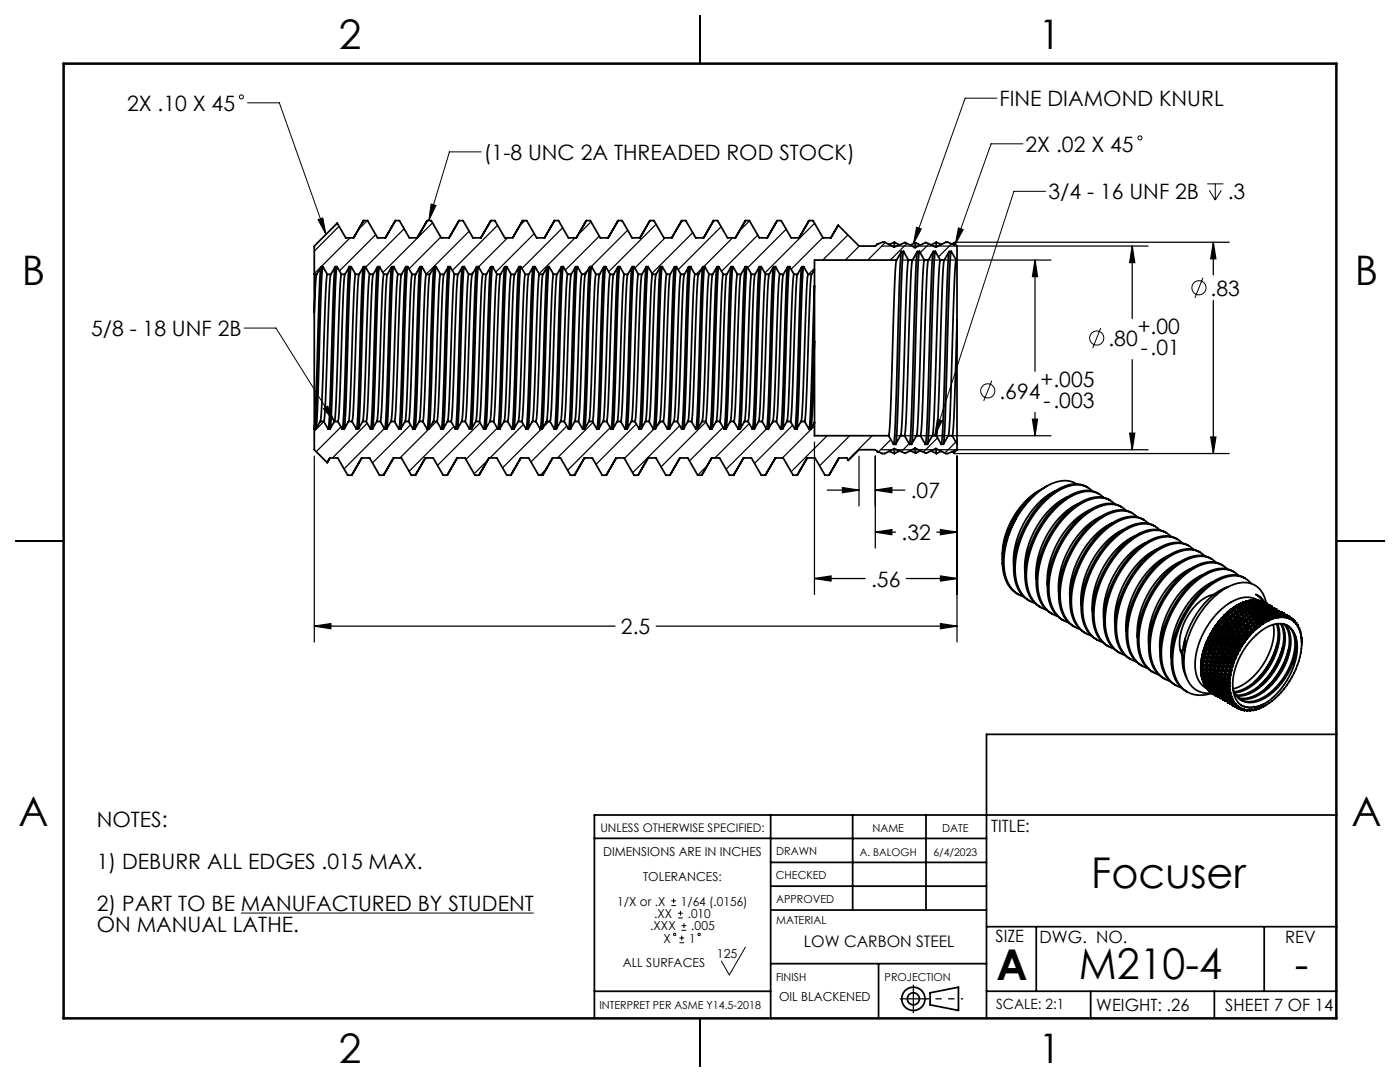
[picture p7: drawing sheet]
<svg xmlns="http://www.w3.org/2000/svg" width="279mm" height="216mm" viewBox="0 0 279 216" stroke-linecap="round" stroke-linejoin="round" font-family="sans-serif">
<defs><g id="words">
<g font-size="8.5">
<text x="217.8" y="177.1">Focuser</text>
<text x="198.9" y="195.5">A</text>
<text x="215.3" y="195.4">M210-4</text>
<text x="258.4" y="195.4">-</text>
</g>
<g font-size="8.1">
<text x="67.6" y="9.7">2</text>
<text x="207.3" y="9.7">1</text>
<text x="4.4" y="57">B</text>
<text x="270.4" y="57">B</text>
<text x="3.7" y="164.9">A</text>
<text x="269.7" y="164.9">A</text>
<text x="67.6" y="212.2">2</text>
<text x="207.3" y="212.2">1</text>
</g>
<g font-size="4.2">
<text x="25.3" y="22.1">2X .10 X 45</text>
<text x="199.5" y="21.2">FINE DIAMOND KNURL</text>
<text x="96.6" y="31.9">(1-8 UNC 2A THREADED ROD STOCK)</text>
<text x="204.7" y="30.3">2X .02 X 45</text>
<text x="209.2" y="39.8">3/4 - 16 UNF 2B</text>
<text x="245" y="39.8">.3</text>
<text x="241.6" y="59">.83</text>
<text x="18.2" y="67.1">5/8 - 18 UNF 2B</text>
<text x="221.2" y="69">.80</text>
<text x="227.1" y="66.7">+.00</text>
<text x="227.6" y="70.8">-.01</text>
<text x="207.7" y="77.3">+.005</text>
<text x="199.5" y="79.5">.694</text>
<text x="208.2" y="81.4">-.003</text>
<text x="181.8" y="99.4">.07</text>
<text x="179.9" y="107.8">.32</text>
<text x="173.8" y="117">.56</text>
<text x="123.9" y="126.5">2.5</text>
<text x="19.3" y="165">NOTES:</text>
<text x="19.3" y="173.4">1) DEBURR ALL EDGES .015 MAX.</text>
<text x="19.3" y="181.7">2) PART TO BE MANUFACTURED BY STUDENT</text>
<text x="19.3" y="185.9">ON MANUAL LATHE.</text>
</g>
<g font-size="3.4">
<text x="197.8" y="166">TITLE:</text>
<text x="198.7" y="188.1">SIZE</text>
<text x="207.5" y="188.1">DWG. NO.</text>
<text x="256.5" y="188.2">REV</text>
<text x="218.8" y="201.7">WEIGHT: .26</text>
<text x="244.5" y="201.6">SHEET 7 OF 14</text>
</g>
<text font-size="3.2" x="160.5" y="189">LOW CARBON STEEL</text>
<text font-size="2.8" x="198.8" y="201.3">SCALE: 2:1</text>
<g font-size="2.5">
<text x="120.4" y="170.8">DIMENSIONS ARE IN INCHES</text>
<text x="128.4" y="175.8">TOLERANCES:</text>
<text x="123.2" y="180.7">1/X or .X</text>
<text x="129.8" y="185.6">.XXX</text>
<text x="130.5" y="183.2">.XX</text>
<text x="135.9" y="180.7">1/64 (.0156)</text>
<text x="137.3" y="183.2">.010</text>
<text x="138" y="185.6">.005</text>
<text x="132.4" y="188.1">X</text>
<text x="137.5" y="188.1">1</text>
<text x="143.1" y="191.2">125</text>
<text x="124.3" y="193">ALL SURFACES</text>
<text x="155.5" y="199.8">OIL BLACKENED</text>
</g>
<text font-size="2.4" x="119.8" y="165.9">UNLESS OTHERWISE SPECIFIED:</text>
<g font-size="2.2">
<text x="174.1" y="165.9">NAME</text>
<text x="188" y="165.9">DATE</text>
<text x="154.9" y="170.7">DRAWN</text>
<text x="154.8" y="175.4">CHECKED</text>
<text x="154.9" y="180.1">APPROVED</text>
<text x="154.9" y="184.5">MATERIAL</text>
<text x="154.9" y="195.6">FINISH</text>
<text x="176.6" y="195.6">PROJECTION</text>
<text x="119.7" y="201.4">INTERPRET PER ASME Y14.5-2018</text>
</g>
<g font-size="2.1">
<text x="171.6" y="170.7">A. BALOGH</text>
<text x="186.3" y="170.7">6/4/2023</text>
</g>
</g></defs>
<g fill="none" stroke="#000" stroke-width=".25">
<path d="M139.7 3.2v9.5M64 53.3l-1.3 1.3M67.7 45.2l-5 4.9M69.9 47.5l-5.8 5.7M71.8 54.5l-.2 .2M73.3 44l-1.7 1.7M75 46.8l-7.3 7.3M80.6 45.6l-7.6 7.7M86.3 44.5l-9.9 9.9M88 47.3l-6.4 6.4M93.6 46.1l-8.5 8.6M94.6 54.2l-.6 .5"/>
<path d="M99.3 45l-9 9M101.3 47.5l-5.8 5.7M104.7 44l-.9 1M106.6 46.6l-7.7 7.7M112.3 45.4l-8.1 8.2M114.8 47.5l-7.2 7.1M117.3 53.9l-.8 .8M118 44.3l-2.6 2.5M119.6 47.1l-6.8 6.8M125.3 45.9l-7.3 7.3M130.9 44.8l-9.4 9.4M132.7 47.5l-6 6"/>
<path d="M136.2 44l-.3 .2M138.2 46.4l-8.1 8.1M140.1 53.6l-1.2 1.1M143.9 45.2l-8.6 8.6M146.2 47.5l-5.8 5.7M149.6 44.1l-2 2M151.2 46.9l-7.2 7.2M156.9 45.7l-7.7 7.7M162.5 53.6l-1.1 1.1M162.6 44.6l-9.9 9.9M164.2 47.4l-6.3 6.3M169.2 46.9l-5 5"/>
<path d="M171.5 49.1l-2.8 2.8M176 49.1h53.1M176.7 48.4l-3.5 3.5M180.2 51.9h29.5M181 48.6l-3.3 3.3M185.4 48.7l-1.8 1.7M189.9 48.7l-2.6 2.6M190.4 48.3h54.9M206.6 51.9l.5 3.3h-1.1zM206.6 51.9v22.2M226 49.1l.5 3.3h-1.1zM226 49.1v14.4"/>
<path d="M242.1 48.3l.6 3.3h-1.1zM242.1 48.3v6.6M242.1 59.9v30.6M226 71.8v17.9M62.7 91v37.1M64.6 84.1l-1.9 1.9M68.1 85.2l-5 4.9M73.3 84.4l-7 7M76.7 85.5l-8 8.1M76.7 94.5l-.3 .3M78.1 84.1l-.2 .2M81.9 84.8l-7.6 7.6"/>
<path d="M85.6 85.6l-5.8 5.8M87.1 84.1l-1.4 1.4M90.6 85.1l-9 8.9M95.8 84.4l-8.5 8.5M97.3 91.9l-2.7 2.6M99.2 85.4l-6.2 6.3M104.5 84.7l-6.7 6.7M108 85.6l-7.7 7.8M108.9 93.7l-1.1 1.1M109.5 84.1l-1.1 1.1M113.1 85l-7.1 7.2M118.3 84.3l-7 7.1"/>
<path d="M121.8 85.3l-8.5 8.5M127 84.6l-8.1 8.1M130.5 85.6l-5.9 5.9M132 84.1l-.8 .8M135.7 84.9l-9.4 9.4M140.9 84.2l-9 9M141.1 93l-1.9 1.8M144.3 85.3l-6.7 6.7M149.5 84.5l-6.8 6.9M152.8 94.8h-.1M153 85.6l-8.1 8M154.5 84.1l-.6 .5"/>
<path d="M158.2 84.9l-7.6 7.6M162.5 85l-6.3 6.4M162.5 88.2v30.4M165.1 86.9l-7.2 7.2M165.1 97.8h6.3M168.1 97.3l3.3 .5-3.3 .5zM169.6 86.9l-6 6M171.4 91v10M174.1 86.9l-4.9 4.9M174.7 97.8l3.3-.5v1zM174.7 91v18.4M174.7 97.8h5.9"/>
<path d="M176 89.7h53.1M177.8 87.7l-2.5 2.5M178.6 86.9h31.1M181.4 88.5l-1.5 1.6M183 86.9l-.3 .4M187.1 87.4l-2.8 2.8M190.4 90.5h54.9M190.8 88.2l-2.2 2.2M191 91v37.1M206 83.6h1.1l-.5 3.3zM206.6 82.3v4.6M225.4 86.4h1.1l-.5 3.3z"/>
<path d="M241.6 87.2h1.1l-.6 3.3zM12.8 107.9h-9.6M162.5 115.4l3.3-.5v1zM162.5 115.4h10.2M174.7 106.2l3.3-.5v1zM174.7 106.2h4M180.9 115.4h10.1M186.9 106.2h4.1M187.7 105.7l3.3 .5-3.3 .5zM187.7 114.9l3.3 .5-3.3 .5zM276.4 107.9h-9.7M62.7 124.9l3.3-.5v1z"/>
<path d="M62.7 124.9h60.1M131 124.9h60M187.7 124.4l3.3 .5-3.3 .5zM139.7 203.2v9.5"/>
</g>
<g fill="none" stroke="#000" stroke-width=".35">
<path d="M62.7 54.7v7.7M62.7 54.7h.5M63.2 54.7l-.2 2.1-.3 5.6M64 53.3l-.3 5.2-.7 23.6-.3 3.4M64.4 53.2l.9 1.5M64.4 53.2h-.3l-.9 1.5M64.4 53.2a486.8 486.8 0 0 0-1 26.6l-.4 5.8M65.3 54.7l-.3 3.9-.5 14.2a88.6 88.6 0 0 1-.6 11.3M65.3 54.7h.7M66 54.7l-.3 4.5-.8 21.6-.3 3.3M66.9 53.3l-.4 6.8a475 475 0 0 1-1 25.5M67.3 53.2l.8 1.5"/>
<path d="M67.3 53.2h-.4l-.9 1.5M67.3 53.2a403.2 403.2 0 0 0-1 24.3l-.4 8.1M68.1 54.7l-.3 3.6-.5 15a91.3 91.3 0 0 1-.6 10.8M68.1 54.7h.7M68.8 54.7l-.3 4.3-.8 21.8-.3 3.3M69.7 53.3l-.4 6.8a477 477 0 0 1-1 25.5M70.1 53.2l.9 1.5M70.1 53.2h-.4l-.9 1.5M70.1 53.2a248.1 248.1 0 0 0-.8 19.8l-.3 9.5-.3 3.1M71 54.7l-.4 4.2-.7 21.9-.3 3.3M71 54.7h.7M71.7 54.7l-.4 4.7-.6 18.7a29.6 29.6 0 0 1-.4 6"/>
<path d="M72.5 53.3l-.4 6.8a478.6 478.6 0 0 1-1 25.5M72.6 44l-2 3.5M72.6 44l-2 3.5h-1.6l-1.7-3-4.6 4.6v5.6M72.6 44h.8l1.9 3.5h1.6M72.9 53.2l.9 1.5M72.9 53.2h-.3l-.9 1.5M72.9 53.2a447.4 447.4 0 0 0-1 26.1l-.4 6.3M73.8 54.7l-.4 4.1-.7 22.1-.3 3.2M73.8 54.7h.7M74.5 54.7l-.4 4.3-.7 22.1-.3 3M75.3 53.3l-.4 6.8a480.6 480.6 0 0 1-.9 25.5M75.7 53.2l.9 1.5"/>
<path d="M75.7 53.2h-.3l-.9 1.5M75.7 53.2a368.9 368.9 0 0 0-.9 23.7l-.3 6.8-.2 1.9M76.6 54.7l-.3 4-.8 22.2-.3 3.2M76.6 54.7h.7M77.3 54.7v.1a255.3 255.3 0 0 0-.8 18.4l-.3 8.2-.3 2.7M78.1 53.3l-.3 6.7a482.6 482.6 0 0 1-1 25.6M78.5 53.2l.9 1.5M78.5 53.2h-.3l-.9 1.5M78.5 53.2a460.4 460.4 0 0 0-1 26.2l-.3 6.2M78.9 44l-2 3.5M78.9 44h.8l2 3.5h1.6M79.4 54.7l-.3 3.9-.5 15.2a83.1 83.1 0 0 1-.6 10.3"/>
<path d="M79.4 54.7h.7M80.1 54.7l-.3 4.3-.8 21.7-.3 3.4M81 53.3l-.4 6.7a485.8 485.8 0 0 1-1 25.6M81.4 53.2l.9 1.5M81.4 53.2h-.4l-.9 1.5M81.4 53.2a264.6 264.6 0 0 0-.8 20.2l-.4 9.4-.2 2.8M82.3 54.7a364.3 364.3 0 0 0-1 23.2l-.2 4.6-.3 1.6M82.3 54.7h.7M83 54.7a73 73 0 0 0-.6 10.1l-.5 15.7-.4 3.6M83.8 53.3l-.4 6.7a487.4 487.4 0 0 1-1 25.6M84.2 53.2l.9 1.5M84.2 53.2h-.4l-.8 1.5"/>
<path d="M84.2 53.2a472.7 472.7 0 0 0-1 26.4l-.4 6M85.1 54.7l-.4 3.7-.5 16.3a71.3 71.3 0 0 1-.5 9.4M85.1 54.7h.7M85.3 44l-2 3.5M85.3 44h.8l1.9 3.5h1.6M85.8 54.7a355.4 355.4 0 0 0-1 23.1l-.2 4.7-.2 1.6M86.6 53.3l-.3 5.2-.7 23-.3 4.1M87 53.2l.9 1.5M87 53.2h-.3l-.9 1.5M87 53.2a272.9 272.9 0 0 0-.8 20.4l-.3 9.3-.3 2.7M87.9 54.7l-.4 4.3-.7 21.7-.3 3.4M87.9 54.7h.7"/>
<path d="M88.6 54.7l-.3 4.1-.7 18.8a35 35 0 0 1-.4 6.5M89.4 53.3l-.3 6.6a454.5 454.5 0 0 1-1 25.7M89.8 53.2l.9 1.5M89.8 53.2h-.3l-.9 1.5M89.8 53.2a485.3 485.3 0 0 0-1 26.6l-.4 5.8M90.7 54.7l-.3 4.4-.8 21.8-.3 3.2M90.7 54.7h.7M91.4 54.7l-.3 4-.8 22.3-.3 3.1M91.6 44l-2 3.5M91.6 44h.8l2 3.5h1.6l2-3.5M92.3 53.4l-.4 6.1a482.8 482.8 0 0 1-1 26.1M92.7 53.2l.8 1.5"/>
<path d="M92.7 53.2h-.4l-.9 1.5M92.7 53.2a401.9 401.9 0 0 0-1 24.3l-.4 8.1M93.5 54.7l-.3 4.3-.8 21.8-.3 3.3M93.5 54.7h.7M94.2 54.7l-.3 4.3-.8 22-.3 3.1M95.1 53.4l-.3 4.1-.6 19.2a65.6 65.6 0 0 1-.5 8.9M95.5 53.2l.9 1.5M95.5 53.2h-.4l-.9 1.5M95.5 53.2a461.9 461.9 0 0 0-1 25.2l-.4 7.2M96.4 54.7l-.4 4-.7 22.1-.3 3.3M96.4 54.7h.7M97.1 54.7l-.4 3.8-.5 17.3a47.2 47.2 0 0 1-.5 8.3"/>
<path d="M97.9 53.4l-.4 7.4a440.6 440.6 0 0 1-1 24.8M98 44l-2 3.5M98 44h.8l1.9 3.5h1.6M98.3 53.2l.9 1.5M98.3 53.2h-.3l-.9 1.5M98.3 53.2a445.7 445.7 0 0 0-1 26.1l-.4 6.3M99.2 54.7l-.4 4.5-.7 21.8-.3 3.1M99.2 54.7h.7M99.9 54.7l-.3 3.2-.8 21.8-.3 4.4M100.7 53.3l-.4 7a478.1 478.1 0 0 1-.9 25.3M101.1 53.2l.9 1.5M101.1 53.2h-.3l-.9 1.5"/>
<path d="M101.1 53.2a255 255 0 0 0-.8 20l-.3 9.4-.3 3M102 54.7l-.3 4-.8 22.3-.3 3.1M102 54.7h.7M102.7 54.7a360.9 360.9 0 0 0-1 22.8l-.2 4.9-.2 1.7M103.5 53.4l-.4 8.2a389.5 389.5 0 0 1-.9 24M103.9 53.2l.9 1.5M103.9 53.2h-.3l-.9 1.5M103.9 53.2a457.6 457.6 0 0 0-1 26.2l-.3 6.2M104.3 44l-2 3.5M104.3 44h.8l2 3.5h1.6M104.8 54.7l-.3 3.4-.7 22-.4 4M104.8 54.7h.7"/>
<path d="M105.5 54.7l-.3 3.5-.7 21.8-.4 4.1M106.4 53.4l-.4 7a464.4 464.4 0 0 1-1 25.2M106.8 53.2l.9 1.5M106.8 53.2h-.4l-.9 1.5M106.8 53.2a377.6 377.6 0 0 0-1 23.9l-.4 8.5M107.7 54.7l-.4 4.4-.8 21.7-.3 3.3M107.7 54.7h.7M108.4 54.7l-.4 4.1-.8 22.2-.3 3.1M109.2 53.3l-.4 8.5a378.2 378.2 0 0 1-1 23.8M109.6 53.2l.9 1.5M109.6 53.2h-.4l-.8 1.5M109.6 53.2a470.8 470.8 0 0 0-1 26.4l-.4 6"/>
<path d="M110.5 54.7v.1a326.4 326.4 0 0 0-1 22.1l-.2 5.3-.2 1.9M110.5 54.7h.7M110.7 44l-2 3.5M110.7 44h.8l1.9 3.5h1.6l2-3.5M111.2 54.7l-.4 4.3-.5 16.3a61.7 61.7 0 0 1-.5 8.8M112 53.3l-.4 7.9a411.9 411.9 0 0 1-.9 24.4M112.4 53.2l.9 1.5M112.4 53.2h-.3l-.9 1.5M112.4 53.2a271.2 271.2 0 0 0-.8 20.4l-.3 9.3-.3 2.7M113.3 54.7l-.3 3.7-.5 14.3a100.1 100.1 0 0 1-.6 11.4M113.3 54.7h.7M114 54.7l-.4 4.6-.7 21.6-.3 3.2"/>
<path d="M114.8 53.3l-.4 7.4a447.1 447.1 0 0 1-.9 24.9M115.2 53.2l.9 1.5M115.2 53.2h-.3l-.9 1.5M115.2 53.2a483.4 483.4 0 0 0-1 26.5l-.4 5.9M116.1 54.7l-.3 3.7-.5 13.6a103.7 103.7 0 0 1-.6 12.1M116.1 54.7h.7M116.8 54.7l-.3 3.4-.7 22-.4 4M117 44l-2 3.5M117 44h.8l2 3.5h1.6l2-3.5M117.7 53.3l-.5 8.8a362.8 362.8 0 0 1-.9 23.5M118.1 53.2l.8 1.5M118.1 53.2h-.4l-.9 1.5"/>
<path d="M118.1 53.2a279.6 279.6 0 0 0-.9 20.6l-.3 9.2-.2 2.6M118.9 54.7v.1a137.2 137.2 0 0 0-.6 13l-.5 13-.3 3.3M118.9 54.7h.7M119.6 54.7l-.2 2.9-.8 22.4-.4 4.1M120.5 53.3l-.4 8.2a395.3 395.3 0 0 1-1 24.1M120.9 53.2l.9 1.5M120.9 53.2h-.4l-.9 1.5M120.9 53.2a245.6 245.6 0 0 0-.8 19.8l-.3 9.5-.3 3.1M121.8 54.7l-.3 3.4-.8 22-.3 4M121.8 54.7h.7M122.5 54.7l-.3 3.1-.8 22.1-.3 4.2M123.2 44.2l-1.8 3.3"/>
<path d="M123.3 53.3l-.4 8.4a395 395 0 0 1-1 23.9M123.4 44h.8l1.9 3.5h1.6M123.4 44l-.2 .2M123.7 53.2l.9 1.5M123.7 53.2h-.3l-.9 1.5M123.7 53.2a444 444 0 0 0-1 26l-.4 6.4M124.6 54.7a23.6 23.6 0 0 0-.4 5.7l-.7 19.8-.3 3.9M124.6 54.7h.7M125.3 54.7l-.3 3.2-.8 21.9-.3 4.3M126.1 53.4l-.4 6.8a469.7 469.7 0 0 1-.9 25.4M126.5 53.2l.9 1.5M126.5 53.2h-.3l-.9 1.5"/>
<path d="M126.5 53.2a366.3 366.3 0 0 0-.9 23.6l-.3 6.8-.2 2M127.4 54.7l-.3 3.5-.5 13.2a115.9 115.9 0 0 1-.6 12.7M127.4 54.7h.7M128.1 54.7l-.3 3.8-.8 22.6-.3 3M128.9 53.3l-.3 6.6a543.5 543.5 0 0 1-1 25.7M129.3 53.2l.9 1.5M129.3 53.2h-.3l-.9 1.5M129.3 53.2a456.2 456.2 0 0 0-1 26.2l-.3 6.2M129.7 44l-2 3.5M129.7 44h.8l2 3.5h1.6M130.2 54.7a15.4 15.4 0 0 0-.3 4.3l-.4 11.2a137.7 137.7 0 0 1-.7 13.9M130.2 54.7h.7"/>
<path d="M130.9 54.7l-.3 3.8-.4 13.4a118.2 118.2 0 0 1-.7 12.2M131.8 53.3l-.4 7.9a411.8 411.8 0 0 1-1 24.4M132.2 53.2l.9 1.5M132.2 53.2h-.4l-.9 1.5M132.2 53.2a262 262 0 0 0-.8 20.2l-.4 9.3-.2 2.9M133.1 54.7a332.1 332.1 0 0 0-1 22.5l-.3 5.4-.2 1.5M133.1 54.7h.7M133.8 54.7a25.9 25.9 0 0 0-.5 5.9l-.6 19.6-.4 3.9M134.6 53.3l-.4 5.8a490.8 490.8 0 0 1-1 26.5M135 53.2l.9 1.5M135 53.2h-.4l-.8 1.5M135 53.2a468.3 468.3 0 0 0-1 26.4l-.4 6"/>
<path d="M135.9 54.7l-.4 4.3-.7 22-.3 3.1M135.9 54.7h.7M136.1 44l-2 3.5M136.1 44h.8l1.9 3.5h1.6l2-3.5M136.6 54.7l-.4 4.2-.7 21.9-.3 3.3M137.4 53.3a491.4 491.4 0 0 0-.9 25.4l-.2 4.8-.2 2.1M137.8 53.2l.9 1.5M137.8 53.2h-.3l-.9 1.5M137.8 53.2a270.1 270.1 0 0 0-.8 20.4l-.3 9.3-.3 2.7M138.7 54.7a398.8 398.8 0 0 0-1 24.1l-.4 5.3M138.7 54.7h.7M139.4 54.7l-.3 4.3-.8 22-.3 3.1"/>
<path d="M140.2 53.3l-.4 8a419.3 419.3 0 0 1-.9 24.3M140.6 53.2l.9 1.5M140.6 53.2h-.3l-.9 1.5M140.6 53.2a480.5 480.5 0 0 0-1 26.5l-.4 5.9M141.5 54.7l-.3 4-.8 22-.3 3.4M141.5 54.7h.7M142.2 54.7l-.3 4.2-.8 22.4-.3 2.8M142.4 44l-2 3.5M142.4 44h.8l2 3.5h1.6M143.1 53.3l-.4 6.9a441.3 441.3 0 0 1-1 25.4M143.5 53.2l.8 1.5M143.5 53.2h-.4l-.9 1.5"/>
<path d="M143.5 53.2a278.5 278.5 0 0 0-.9 20.6l-.3 9.2-.2 2.6M144.3 54.7l-.3 3.1-.7 22-.4 4.3M144.3 54.7h.7M145 54.7l-.3 4.4-.8 21.8-.3 3.2M145.9 53.3l-.4 6.4a474.6 474.6 0 0 1-1 25.9M146.3 53.2l.9 1.5M146.3 53.2h-.4l-.9 1.5M146.3 53.2a458.4 458.4 0 0 0-1 25.1l-.4 7.3M147.2 54.7l-.4 4.4-.7 21.8-.3 3.2M147.2 54.7h.7M147.9 54.7l-.4 4.4-.7 21.8-.3 3.2M148.6 44.2l-1.8 3.3"/>
<path d="M148.7 53.3l-.4 6.9a448.6 448.6 0 0 1-1 25.4M148.8 44l-2 3.5M148.8 44h.8l1.9 3.5h1.6M148.8 44l-.2 .2M149.1 53.2l.9 1.5M149.1 53.2h-.3l-.9 1.5M149.1 53.2a441.6 441.6 0 0 0-1 26l-.4 6.4M150 54.7l-.4 4.4-.7 21.6-.3 3.4M150 54.7h.7M150.7 54.7l-.3 3.9-.8 22.1-.3 3.4M151.5 53.3l-.3 5.4-.7 22.9-.3 4M151.9 53.2l.9 1.5"/>
<path d="M151.9 53.2h-.3l-.9 1.5M151.9 53.2a252.4 252.4 0 0 0-.8 19.9l-.3 9.5-.3 3M152.8 54.7l-.3 4.2-.8 22-.3 3.2M152.8 54.7h.7M153.1 47.5l2-3.5h.8l2 3.5h1.6M153.5 54.7l-.4 4.6-.7 21.6-.3 3.2M154.3 53.3l-.3 6.9a454.5 454.5 0 0 1-1 25.4M154.7 53.2l.9 1.5M154.7 53.2h-.3l-.9 1.5M154.7 53.2a454.4 454.4 0 0 0-1 26.2l-.3 6.2M155 44.2l-1.9 3.3M155.6 54.7l-.3 4.4-.8 21.6-.3 3.4"/>
<path d="M155.6 54.7h.7M156.3 54.7l-.3 4-.8 22.4-.3 3M157.2 53.3l-.4 6.2a473 473 0 0 1-1 26.1M157.6 53.2l.9 1.5M157.6 53.2h-.4l-.9 1.5M157.6 53.2a374.9 374.9 0 0 0-1 23.8l-.2 6.7-.2 1.9M158.5 54.7l-.3 3.1-.5 13.7a127.2 127.2 0 0 1-.7 12.6M158.5 54.7h.7M159.2 54.7l-.4 4.2-.7 21.7-.4 3.5M160 53.3l-.4 6.9a461.9 461.9 0 0 1-1 25.4M160.4 53.2l.9 1.5M160.4 53.2h-.4l-.8 1.5"/>
<path d="M160.4 53.2a466.6 466.6 0 0 0-1 26.3l-.4 6.1M161.3 54.7l-.3 3.3-.8 22.1-.3 4M161.3 54.7h.7M161.5 44l-2 3.5M161.5 44h.8l1.9 3.5h1.6l1.5-2.6M162 54.7l-.4 4.1-.7 22.1-.3 3.2M162.5 57.1l-.1 3a447.9 447.9 0 0 1-.9 25.5M162.5 53.9v3.2M162.5 57.1v11M167.2 45.1l-1.4 2.4M167.3 44.9l-.1 .2M167.3 44.9l4.1 4.2"/>
<path d="M171.4 49.1h.1M171.4 49.1h3.3l.3-.3 1.1-.5h.5l1.8 1M175.3 48.7l-.3 .1M178.4 49.3l2.2-.9 2 1M178.5 48.4l-1.1 .4M178.5 48.4h.1M178.5 48.4l-.1 .9M178.5 48.4l1 .5M178.9 52l-.3 4.5-.7 20.4a76.4 76.4 0 0 1-.6 10M178.9 51.9h-16.4v1.9l-.5 .9M178.9 51.9h.1M179.9 50.2a545.7 545.7 0 0 0-1 28.6l-.2 3.7a30.7 30.7 0 0 1-.4 6.2"/>
<path d="M180.3 50.2a356.4 356.4 0 0 0-.9 24.4l-.4 10.8-.2 3.1M180.3 50.2l1 1.7M180.3 50.2h-.4l-1 1.7M181.3 51.9a338.7 338.7 0 0 0-1 24l-.3 8-.3 3M181.3 51.9h.8M182.1 51.9a216.5 216.5 0 0 0-.8 18.9l-.2 7.1a59.9 59.9 0 0 1-.6 9M182.7 48.4l1 .5M182.7 48.4l-.1 1M182.7 48.4l-1.1 .5M183 50.3l-.5 11.7a538.7 538.7 0 0 1-1 26.6v.1M183.5 50.2a391.3 391.3 0 0 0-1 25.1l-.3 9.2-.3 4.1M183.5 50.2l1 1.7"/>
<path d="M183.5 50.2h-.4l-1 1.7M184.5 51.9a313.9 313.9 0 0 0-1 22.5l-.3 9.4-.3 3.1M184.5 51.9h.8M185.3 51.9a168.6 168.6 0 0 0-.8 16.8l-.3 10.9a40 40 0 0 1-.5 7.3M186.2 50.3l-.4 8.6a669.1 669.1 0 0 1-1.1 29.7v.1M186.7 50.2a203.5 203.5 0 0 0-.8 18.4l-.5 15.7-.3 4.3M186.7 50.2l1 1.7M186.7 50.2h-.4l-1 1.7M186.8 49.3l-2-.9-2.2 1M186.8 48.4l-1 .5M186.9 48.4h-.1M186.9 48.4l-.1 .9"/>
<path d="M186.9 48.4l.9 .4M187.7 51.9a282.1 282.1 0 0 0-1 21.7 117.6 117.6 0 0 1-.6 13.3M187.7 51.9h.8M188.5 51.9a195.6 195.6 0 0 0-.8 17.7l-.3 8.8a56.4 56.4 0 0 1-.5 8.5M189.4 50.3a724.3 724.3 0 0 0-1.1 31.1l-.2 4.9-.2 2.4M189.8 50.2a235.9 235.9 0 0 0-.8 19.4l-.4 13.7-.3 5.2M189.8 50.2l1 1.7M189.8 50.2h-.4l-.9 1.7M190 48.7l.4-.2 .6 .6M190.8 51.9a329 329 0 0 0-.9 23.8l-.4 8.8-.3 2.4M190.8 51.9h.2M191 51.9v12.1"/>
<path d="M191 49.1v2.8M191 49.1l-1.9-.8h-.3l-2 1M62.7 62.4v23.1M162.5 68.1l-.4 13.6-.3 3.9M162.5 68.1v16.3M191 64l-.5 15.2a44.7 44.7 0 0 1-.5 7.7M191 64v24.6M62.7 85.5v.1M62.7 85.6v4.1l2.6 2.6M63.9 84.1l-.9 1.5h-.3M63.9 84.1h.7M64.6 84.1l.9 1.5"/>
<path d="M65.3 92.3h.1M65.5 85.6h.3M65.8 91.4h1.6l2 3.4h.8M65.9 91.4l-.6 .9M66.7 84.1l-.9 1.5M66.7 84.1h.7M67.4 84.1l.9 1.5M69.6 84.1h.7M69.6 84.1l-.9 1.5h-.4M70.2 94.8l2-3.4h1.6l1.9 3.4h.8M70.3 84.1l.8 1.5M72.2 91.4l-2 3.4"/>
<path d="M72.4 84.1h.7M72.4 84.1l-.9 1.5h-.4M73.1 84.1l.9 1.5M75.2 84.1h.7M75.2 84.1l-.9 1.5h-.3M75.9 84.1l.9 1.5M76.5 94.8l2-3.4h1.6l2 3.4h.8M76.8 85.6h.3M78 84.1l-.9 1.5M78 84.1h.7M78.6 91.4l-2.1 3.4M78.7 84.1l.9 1.5"/>
<path d="M80.8 84.1l-.8 1.5h-.4M80.8 84.1h.7M81.5 84.1l.9 1.5M82.9 94.8l2-3.4h1.6l1.9 3.4h.8M83.7 84.1h.7M83.7 84.1l-.9 1.5h-.4M84.4 84.1l.9 1.5M84.9 91.4l-2 3.4M86.5 84.1h.7M86.5 84.1l-.9 1.5h-.3M87.2 84.1l.9 1.5M89.2 94.8l2-3.4h1.6l2 3.4h.8"/>
<path d="M89.3 84.1l-.9 1.5h-.3M89.3 84.1h.7M90 84.1l.9 1.5M91.3 91.4l-2.1 3.4M92.1 84.1h.7M92.1 84.1l-.9 1.5h-.3M92.8 84.1l.9 1.5M95 84.1l-.9 1.5h-.4M95 84.1h.7M95.7 84.1l.8 1.5M96.5 85.6h.4M97.6 91.4h1.6l1.9 3.4h.8"/>
<path d="M97.6 91.4l-2 3.4M97.8 84.1h.7M97.8 84.1l-.9 1.5M98.5 84.1l.9 1.5M100.6 84.1l-.9 1.5h-.3M100.6 84.1h.7M101.3 84.1l.9 1.5M101.9 94.8l2-3.4h1.6l2 3.4h.8M103.4 84.1l-.9 1.5h-.3M103.4 84.1h.7M104 91.4l-2.1 3.4M104.1 84.1l.9 1.5"/>
<path d="M106.2 84.1l-.8 1.5h-.4M106.2 84.1h.7M106.9 84.1l.9 1.5M108.3 94.8l2-3.4h1.6l1.9 3.4h.8M109.1 84.1h.7M109.1 84.1l-.9 1.5h-.4M109.8 84.1l.9 1.5M110.3 91.4l-2 3.4M111.9 84.1l-.9 1.5h-.3M111.9 84.1h.7M112.6 84.1l.9 1.5M114.6 94.8l2-3.4h1.6l2 3.4h.8"/>
<path d="M114.7 84.1l-.9 1.5h-.3M114.7 84.1h.7M115.4 84.1l.9 1.5M116.3 85.6h.3M116.7 91.4l-2.1 3.4M117.5 84.1h.7M117.5 84.1l-.9 1.5M118.2 84.1l.9 1.5M119.1 85.6h.4M120.4 84.1l-.9 1.5M120.4 84.1h.7M121.1 84.1l.8 1.5"/>
<path d="M123 91.4h1.6l1.9 3.4h.8M123 91.4l-2 3.4M123.2 84.1h.7M123.2 84.1l-.9 1.5h-.4M123.9 84.1l.9 1.5M126 84.1h.7M126 84.1l-.9 1.5h-.3M126.7 84.1l.9 1.5M127.3 94.8l2-3.4h1.6l2 3.4h.8M127.4 94.7l-.1 .1M128.8 84.1l-.9 1.5h-.3M128.8 84.1h.7"/>
<path d="M129.4 91.4l-2 3.4M129.5 84.1l.9 1.5M131.6 84.1h.7M131.6 84.1l-.8 1.5h-.4M132.3 84.1l.9 1.5M133.7 94.8l2-3.4h1.6l1.9 3.4h.8M134.5 84.1l-.9 1.5h-.4M134.5 84.1h.7M135.2 84.1l.9 1.5M135.7 91.4l-2 3.4M137.3 84.1l-.9 1.5h-.3M137.3 84.1h.7"/>
<path d="M138 84.1l.9 1.5M138.9 85.6h.3M140 94.8l2-3.4h1.6l2 3.4h.8M140.1 84.1h.7M140.1 84.1l-.9 1.5M140.8 84.1l.9 1.5M142.1 91.4l-2.1 3.4M142.9 84.1h.7M142.9 84.1l-.9 1.5h-.3M143.6 84.1l.9 1.5M145.8 84.1h.7M145.8 84.1l-.9 1.5h-.4"/>
<path d="M146.4 94.8l2-3.4h1.6l1.9 3.4h.8M146.5 84.1l.8 1.5M148.4 91.4l-2 3.4M148.6 84.1h.7M148.6 84.1l-.9 1.5h-.4M149.3 84.1l.9 1.5M150.2 85.6h.3M151.4 84.1h.7M151.4 84.1l-.9 1.5M152.1 84.1l.9 1.5M152.7 94.8l2-3.4h1.6l2 3.4h.8M154.2 84.1h.7"/>
<path d="M154.2 84.1l-.9 1.5h-.3M154.8 91.4l-2.1 3.4M154.9 84.1l.9 1.5M157 84.1l-.8 1.5h-.4M157 84.1h.7M157.7 84.1l.9 1.5M159.1 94.8l2-3.4h1.6l1.9 3.4h.8M159.9 84.1h.7M159.9 84.1l-.9 1.5h-.4M160.6 84.1l.9 1.5M161.1 91.4l-2 3.4M162.5 84.3l-.7 1.3h-.3"/>
<path d="M162.5 84.3v2.6h14.8M167.4 91.4l-2 3.4M167.5 91.4l-2.1 3.4M175 90.1l-.3-.4h-3.3l-2.1 2.2-.3-.5h-1.6M175 90.1l.3 .1M177.3 86.9l1 1.8M177.4 90l1.1 .5M178.3 88.7h.4M178.4 89.5l-1.8 1h-.5l-1.1-.4M178.4 89.5l.1 1M178.5 90.5h.1M178.7 88.7h.1"/>
<path d="M179.5 90l-1 .5M179.7 86.9l-1 1.8M179.7 86.9h.8M180.5 86.9l1 1.8M181.6 89.9l1.1 .5M182 88.4l-.1 .1M182.6 89.4l2.2 1.1 2-1M182.6 89.4l-2 1.1-2.2-1M182.6 89.4l.1 1M182.9 86.9l-1 1.8h-.4M182.9 86.9h.8M183.7 89.9l-1 .5"/>
<path d="M183.7 86.9l1 1.8M185.8 90l1 .5M186.1 86.9l-1 1.8h-.4M186.1 86.9h.8M186.8 89.5l2 1h.3l1.9-.8M186.8 89.5l.1 1M186.8 90.5h.1M186.9 86.9l1 1.8M187.8 90l-.9 .5M189.2 86.9l-.9 1.8h-.4M189.2 86.9h.8M190 86.9l1 1.7"/>
<path d="M191 88.6v1.1M191 89.7l-.6 .6-.4-.1M208.9 97a16.1 16.1 0 0 0-8.7 11.5l-.1 2.6M210.7 97.9a16.4 16.4 0 0 0-8.3 12l-.1 3M212.9 99.2a16.4 16.4 0 0 0-8.2 12.1l-.1 2.9M214.8 96.6a4.9 4.9 0 0 0-5.1 0 16.9 16.9 0 0 0-7 7M217.1 97.3a5.4 5.4 0 0 0-5.7 .2 19.4 19.4 0 0 0-9 17.3 6.5 6.5 0 0 0 3.1 5.1M218 98a5 5 0 0 0-6-.5 18.9 18.9 0 0 0-7.9 9.1 14.2 14.2 0 0 0-.8 10.8 5.2 5.2 0 0 0 2.7 2.8l.6 .2M219.3 98.6a5.5 5.5 0 0 0-6 .4 19.5 19.5 0 0 0-8.7 17.1 6.6 6.6 0 0 0 2.1 4.4l1 .7M220.2 99.3a4.7 4.7 0 0 0-5.7-.6 19 19 0 0 0-9.5 13.9 9.1 9.1 0 0 0 1.4 7.4 4.8 4.8 0 0 0 2.4 1.7M221.6 99.9a5.4 5.4 0 0 0-5.8 .3 19.5 19.5 0 0 0-8.9 17 6.4 6.4 0 0 0 3.1 5.3M200.1 112.5a6.6 6.6 0 0 0 2.9 5.9l.3 .2"/>
<path d="M200.1 111.7a16.9 16.9 0 0 1 6.7-13.4 19.2 19.2 0 0 0-6.7 14.2M202.7 103.6a15.6 15.6 0 0 0-1.8 11.9 5.4 5.4 0 0 0 3.4 3.6M202.7 103.6a18.4 18.4 0 0 0-2.6 8.9M215.2 100.5a16.4 16.4 0 0 0-8.3 12.1l-.1 3M217.4 101.8a16.4 16.4 0 0 0-8.3 12.1l-.1 2.9M219.7 103.1a16.4 16.4 0 0 0-8.3 12.1l-.1 2.9M221.9 104.4a16.4 16.4 0 0 0-8.3 12.2l-.1 2.8M222.5 100.6a5 5 0 0 0-5.8-.6 14.4 14.4 0 0 0-4.7 3.7 18.9 18.9 0 0 0-4.8 14.4 5.8 5.8 0 0 0 3.8 4.8M223.8 101.2a5.1 5.1 0 0 0-5.5 .1 19.7 19.7 0 0 0-9.2 14.4 9 9 0 0 0 1.9 7.2l1.2 .9M224.2 105.7a16.4 16.4 0 0 0-8.3 12.2l-.1 2.8M224.7 101.9a4.5 4.5 0 0 0-5.4-.8 15.6 15.6 0 0 0-7.4 7.4 16.1 16.1 0 0 0-2.3 11.5 5.4 5.4 0 0 0 3.7 4.2M226.1 102.4a5.6 5.6 0 0 0-6.1 .5 19.5 19.5 0 0 0-8.6 16.9 6.2 6.2 0 0 0 3.1 5.3"/>
<path d="M226.4 107a16.4 16.4 0 0 0-8.3 12.2l-.1 2.8M226.9 103.2a4.8 4.8 0 0 0-5.9-.5 15.4 15.4 0 0 0-4.6 3.7 18.8 18.8 0 0 0-4.7 14.1 5.9 5.9 0 0 0 3.8 5M228.3 103.7a5.8 5.8 0 0 0-6.3 .6 19.6 19.6 0 0 0-8.4 17 6.4 6.4 0 0 0 3.1 5.1M228.6 108.3a16.5 16.5 0 0 0-8.3 12.3v2.7M229.2 104.5a5 5 0 0 0-6.3-.4 18.9 18.9 0 0 0-8.9 17.9l.7 2.2a5.1 5.1 0 0 0 3 2.6h.1M230.5 105a5.5 5.5 0 0 0-6 .5 19.4 19.4 0 0 0-8.6 17.1 6.3 6.3 0 0 0 2.3 4.6l.8 .5M230.9 109.6a16.5 16.5 0 0 0-8.3 12.3l-.1 2.7M231.4 105.8a4.6 4.6 0 0 0-5.5-.7 16.9 16.9 0 0 0-7.3 7.3 19.8 19.8 0 0 0-2.5 7.8 10.6 10.6 0 0 0 .9 5.3 5.1 5.1 0 0 0 3 2.6M232.8 106.3a6 6 0 0 0-6.5 .8 19.7 19.7 0 0 0-8.2 16.6 6.2 6.2 0 0 0 3.1 5.3M233.1 110.9a16.5 16.5 0 0 0-8.3 12.3v2.7M233.7 107.1a4.7 4.7 0 0 0-5.6-.7 18.5 18.5 0 0 0-8.9 11 12.2 12.2 0 0 0 .1 9.5l.2 .5a4.9 4.9 0 0 0 2.8 2M235 107.6a5.3 5.3 0 0 0-5.7 .3 19.4 19.4 0 0 0-9 17.1 6.2 6.2 0 0 0 3.2 5.3"/>
<path d="M235.3 112.2a16.4 16.4 0 0 0-8.1 11.4l-.2 1.9v1.7M235.9 108.4a4.4 4.4 0 0 0-5.1-.9 17.3 17.3 0 0 0-8.8 9.7 17.6 17.6 0 0 0-1.4 7.6 6.2 6.2 0 0 0 3.9 5.9M237.3 108.9l-1.3-.5a5.8 5.8 0 0 0-3.6 .4l-.3 .1a13.4 13.4 0 0 0-4.3 3.4 20.6 20.6 0 0 0-5.3 11.8 9.7 9.7 0 0 0 .8 4.9l.1 .2a5.3 5.3 0 0 0 2.3 2.4M237.6 113.5a16.1 16.1 0 0 0-7.9 10.5l-.5 2.8 .1 1.7M238.2 109.6l-.7-.5a4.1 4.1 0 0 0-2.5-.7 10.2 10.2 0 0 0-6.7 3.8 19.7 19.7 0 0 0-5.4 14.4 6 6 0 0 0 3.9 5.4M239.5 110.2l-1.3-.6a5.8 5.8 0 0 0-3.7 .6 18.9 18.9 0 0 0-9.4 12.8 10.6 10.6 0 0 0 1 8.3l1 1 .9 .6M239.9 114.8a16.1 16.1 0 0 0-8 10.5l-.4 2.8v1.8M240.4 110.9a4.8 4.8 0 0 0-5.8-.5 16.6 16.6 0 0 0-7.6 8.3 16.6 16.6 0 0 0-1.7 10.1 5.8 5.8 0 0 0 3.7 4.5M241.8 111.5a5.6 5.6 0 0 0-6.1 .5 19.6 19.6 0 0 0-8.7 16.5 6.3 6.3 0 0 0 3.2 5.7M242.1 116.1a16.1 16.1 0 0 0-8 10.6l-.3 1.8-.1 2.6M242.7 112.2l-.8-.6-1-.5a6 6 0 0 0-4.2 .7 15.2 15.2 0 0 0-5 4.2 19.1 19.1 0 0 0-4.3 13.3l.1 .8a5.5 5.5 0 0 0 3.8 4.5M242.8 118.6a5.9 5.9 0 0 0-4.2 2.3 10.4 10.4 0 0 0-3.1 8.7l.3 .9 .5 .8"/>
<path d="M244 112.8a4.9 4.9 0 0 0-5 0 18.9 18.9 0 0 0-9.2 12 11.7 11.7 0 0 0 .7 8.9l.9 1 1 .8M244.9 113.5a4.7 4.7 0 0 0-5.7-.5 19.1 19.1 0 0 0-9.6 15.1 8.1 8.1 0 0 0 2.2 7l1.7 .8M245.1 117.1a14.1 14.1 0 0 0-7.8 8.1 11.9 11.9 0 0 0-.5 10M246.3 114.1l-1.4-.6h-1.7a9.3 9.3 0 0 0-5.3 2.8l-1.6 1.7-1.3 1.7a21.8 21.8 0 0 0-2.7 5.6l-.7 3.1-.1 3a7.6 7.6 0 0 0 1.6 4l.7 .8 .9 .6M247.2 114.8a5 5 0 0 0-6.3-.3 19.8 19.8 0 0 0-9 14.1l-.1 3.1a6 6 0 0 0 3.9 5.5M248.5 115.4a5.9 5.9 0 0 0-6.4 .7 18.6 18.6 0 0 0-6.2 7.1l-1 2.4-.8 2.4-.3 2.2v2.3a6.5 6.5 0 0 0 3.1 5.6M248.6 120l3.4 4.5M248.6 120l-.3 .1M249 119.9l.3-.1 .1 .2M249.3 120h-.6M249.3 120h.1M249.3 120l.2 .1"/>
<path d="M249.6 119.8h.4M249.7 116.4a4.7 4.7 0 0 0-6.1-.8l-1.2 .6a19.6 19.6 0 0 0-8.3 16.9 5.8 5.8 0 0 0 3.8 5.4l1.9 .2 2.1-.4M250 119.8l-.7 .1M250 119.8v.1M250 119.8l.1 .1M250 119.9l-.3 .4M250 119.9h.1M250.1 119.9l.3 .5M250.3 119.8h.2M250.6 119.8h-.6M250.6 119.8h.1M250.6 119.8l.1 .1"/>
<path d="M250.6 119.8h.6M250.6 119.8l-.3 .4M250.7 119.9l.3 .4M251 119.8a4.9 4.9 0 0 0-5.3 .3 15.5 15.5 0 0 0-7.1 13.6 4.5 4.5 0 0 0 2.3 3.7M251.1 119.8h-.1M251.2 119.8v.1M251.2 119.8l.1 .1M251.2 119.9l-.3 .2M251.2 119.9h.1M251.3 119.9l.2 .4M251.3 119.9h.4M251.7 119.9l.1 .1"/>
<path d="M251.7 119.9l.2 .1M251.8 120l-.3 .2M251.8 120h.1M251.9 120l.2 .3 .2-.2M236.4 129.6l-.8 .3M236.5 127.4v2.4M239.7 133.5l.6 .1M239.7 133.5h.1M239.7 133v.5M239.7 133.5l6.1 .3M239.7 133.5l.2 .6M239.7 133h.1"/>
<path d="M239.7 133l.2 .3M239.7 132.8v.2M239.7 132.8h.6M239.7 133.8v.4M239.7 132.7l.6 .1M239.7 132.7v.1M239.7 134.2l.6 .1M239.7 134.2v.1M239.7 132.2v.6M239.7 134.3l5.9 .3M239.7 132.2v.5M239.7 132.2h.1"/>
<path d="M239.7 134.3l.3 .5M239.7 132.2l.3 .3M239.7 132v.2M239.7 132l4.9 .1M239.7 134.5l.1 .4M239.8 131.9l.6 .1M239.8 131.9l-.1 .1M239.8 134.9l.6 .1M239.8 134.9h.1M239.8 131.4l-.1 .6M239.8 134.9l4.2 .4M239.8 131.4h.1"/>
<path d="M239.8 131.4l.3 .3M239.8 131.4v.5M239.8 134.9l.3 .6M239.8 131.2v.2M239.8 131.2l6.8 .1M239.9 135.2v.4h.3M239.9 133.3h.1M239.9 133.3l.1 .1M239.9 134.1h.1M239.9 134.1l.1 .1M239.9 131l.6 .2M239.9 131l-.1 .2"/>
<path d="M240 132.5v.1M240 132.5h.1M240 134.8h.1M240 134.8v.1M240 130.6l-.2 .6M240 130.6l1.2 1.4M240 130.6l-.1 .4M240 135.5l.3 .7M240 133.4l.3 .2M240 133.4h.1M240 134.1l.1 .1M240 133.3l.1 .1"/>
<path d="M240 134.2l.3 .1M240 134.2h.1M240 130.6l.3 .2M240 130.6h.1M240 130.4v.2M240 130.4l7 .1M240 132.6l.3 .2M240 134.8l.1 .1M240 132.5l.1 .1M240 134.9l.4 .1M240 134.9h.1M240.1 133.4l1 .2"/>
<path d="M240.1 134.2l1 .1M240.1 135.9v.3h.1M240.1 131.7h.1M240.1 131.7l.1 .1M240.1 135.5h.1M240.1 135.5l.1 .1M240.1 132.6l1 .2M240.1 132.6h-.1M240.1 134.9l1 .1M240.1 130.2l.6 .2M240.1 130.2l-.1 .2M240.2 131.8l.2 .2"/>
<path d="M240.2 135.5v.1M240.2 131.7v.1M240.2 129.8l-.2 .6M240.2 129.8l2.5 3.1M240.2 129.8l-.1 .4M240.2 136.2l.3 .5M240.2 131.8l1 .2M240.2 131.8h.1M240.2 135.6l.7 .1M240.2 129.7l.3 .3M240.2 129.7v.1M240.3 130.8h.1"/>
<path d="M240.3 130.8v.1M240.3 136.2h.1M240.3 129.6l-.1 .2M240.3 129.6l7.1 .1M240.3 129.6l-.1 .1M240.3 133.6l.4 .6M240.3 133.6l-.3 .5M240.3 132.8l5.7 .2M240.3 132.8l.5 .6M240.3 132.8l-.3 .5M240.3 134.3l.5 .6M240.3 134.3l-.3 .5"/>
<path d="M240.3 136.5l.2 .2M240.3 130.9l.2 .3M240.3 136.2l.2-.6 .5 .7M240.4 130.8v.1M240.4 129.3l.6 .3M240.4 129.3l-.1 .3M240.4 132l.4 .6M240.4 132l-.4 .5M240.4 135l.4 .7M240.4 135l-.2 .5M240.4 130.9l1 .3M240.4 130.9h-.1"/>
<path d="M240.4 136.2l.6 .1M240.5 128.9l-.2 .7M240.5 128.9l3.4 4.4M240.5 128.9l-.1 .4M240.5 130h.1M240.5 130l.1 .1M240.5 136.7l.1 .1M240.5 136.7l.3 .6M240.5 128.9l.3 .2M240.5 128.9h.1M240.5 131.2l.5 .5M240.5 131.2l-.3 .5"/>
<path d="M240.5 128.7v.2M240.5 128.7l7.4 .2M240.6 130.1l.1 .3M240.6 136.8h.1M240.6 130v.1M240.6 137.1l.1 .1M240.6 130.1l1 .3M240.6 130.1h.1M240.6 136.8l.5 .1M240.7 128.5l.6 .3M240.7 128.5l-.2 .2M240.7 136.3l-.1 .5"/>
<path d="M240.7 130.4l.5 .5M240.7 130.4l-.3 .4M240.7 134.2h.1M240.7 134.2l.4 .1M240.7 134.2l1.1 .2M240.8 133.4l.3 .2M240.8 134.9h.1M240.8 133.4h.1M240.8 134.9l.3 .1M240.8 133.4l1 .2M240.8 134.9l1 .2M240.8 136.3l.4 .6"/>
<path d="M240.8 129.1h.1M240.8 129.1l.1 .1M240.8 137.3h.1M240.8 128.1l-.3 .6M240.8 128.1l1.7 2.3M240.8 128.1l-.1 .4M240.8 132.6h.1M240.8 135.7l1.1 .1M240.8 135.7h.1M240.9 129.2l.1 .4M240.9 137.3v.1M240.9 132.6l.2 .2"/>
<path d="M240.9 132.6l1 .3M240.9 128l.2 .2M240.9 128l-.1 .1M240.9 137.3l.2 .4M240.9 127.9l-.1 .2M240.9 127.9h.7M240.9 127.9v.1M240.9 129.1v.1M240.9 129.2l1 .4M240.9 129.2h.1M240.9 137.4h.5M241 136.8l-.1 .5"/>
<path d="M241 129.6l.5 .4M241 129.6l-.4 .4M241 131.7h.1M241 136.3h.1M241 131.8l.2 .2M241 136.3l.2-.6 .5 .7M241 136.3l.7 .1M241 131.7l1.1 .4M241.1 136.8l.7 1.2M241.1 127.6l.5 .3M241.1 127.6l-.2 .3M241.1 133.6l.4 .6"/>
<path d="M241.1 133.6l-.4 .6M241.1 134.3l.4 .7M241.1 134.3l-.3 .6M241.1 128.2l.1 .1M241.1 137.7l.1 .1M241.1 137.7l.2 .1M241.1 132.8l.5 .6M241.1 132.8l-.3 .6M241.1 135l.5 .7M241.1 135l-.2 .7M241.2 127.3l-.3 .6M241.2 127.3l4.6 6.5"/>
<path d="M241.2 127.3l-.1 .3M241.2 128.3l.1 .5M241.2 137.8h.1M241.2 130.9h.1M241.2 130.9l.2 .3M241.2 136.9h.1M241.2 130.9l1.1 .4M241.2 136.9l.6 .1M241.2 128.3h.1M241.2 132l.5 .6M241.2 132l-.3 .6M241.2 127.2l.3 .2"/>
<path d="M241.2 127.2v.1M241.3 137.4l-.1 .4M241.3 127.1l-.1 .2M241.3 127.1l7.6 .3M241.3 127.1l-.1 .1M241.3 128.3l.9 .5M241.3 128.3h-.1M241.3 128.8l.5 .4M241.3 128.8l-.4 .3M241.3 137.8l.2 .3M241.4 136.4l-.2 .5M241.4 131.2l.5 .5"/>
<path d="M241.4 131.2l-.4 .5M241.4 136.4l.5 .7M241.5 126.8l.5 .3M241.5 126.8l-.2 .3M241.5 130l.1 .4M241.5 137.5h.1M241.5 130h.1M241.5 130l1 .4M241.5 137.5h.5M241.5 134.2l1.1 .2M241.5 134.2l.3 .2M241.5 135l1.1 .2"/>
<path d="M241.5 135l.3 .1M241.5 127.4l.1 .1M241.5 127.4h.1M241.5 138.1l.1 .1M241.5 138.1l.2 .1M241.6 133.4l1 .3M241.6 133.4l.2 .2M241.6 135.7l1 .2M241.6 135.7l.3 .1M241.6 127.5v.4M241.6 138.2h.1M241.6 126.5l-.3 .6"/>
<path d="M241.6 126.5l4.4 6.5M241.6 126.5l-.1 .3M241.6 137l-.1 .5M241.6 137.8v.4M241.6 127.4l.1 .1M241.6 130.4l.5 .5M241.6 130.4l-.4 .5M241.6 127.9l1 .1M241.6 127.9l.6 .4M241.6 127.9l-.4 .4M241.7 126.4l.3 .2M241.7 127.5l.9 .5"/>
<path d="M241.7 127.5h-.1M241.7 126.4l-.1 .1M241.7 137.8h-.4M241.7 132.6l1 .3M241.7 132.6l.2 .3M241.7 136.4l.7 .1M241.7 137l.7 1.2M241.7 126.3l-.1 .2M241.7 126.3l7.8 .5M241.7 126.3v.1M241.8 129.2h.1M241.8 129.2l.1 .4"/>
<path d="M241.8 138h.1M241.8 138.2l.2 .3M241.8 129.2l1 .4M241.8 138h.5M241.8 134.4l.4 .6M241.8 134.4l-.3 .6M241.8 133.6l.5 .7M241.8 133.6l-.3 .6M241.8 135.1l.5 .7M241.8 135.1l-.2 .6M241.9 131.7l1 .4M241.9 131.7l.2 .4"/>
<path d="M241.9 137.1h.6M241.9 138l.3 .4M241.9 137.5l-.1 .5M241.9 129.6l.5 .4M241.9 129.6l-.4 .4M241.9 126l-.2 .3M241.9 126l.6 .3M241.9 135.8l3.5 .4M241.9 132.9l.5 .5M241.9 132.9l-.3 .5M241.9 135.8l.5 .7M241.9 135.8l-.2 .6"/>
<path d="M242 126.6v.1M242 126.6h.1M242 138.5l.1 .1M242 126.7v.4M242 138.2v.3M242 138.2h-.3M242 127.1l.6 .4M242 127.1l-.4 .3M242.1 125.7l-.4 .6M242.1 125.7l4.2 6.5M242.1 125.7l-.2 .3M242.1 136.5l-.2 .6"/>
<path d="M242.1 126.6v.1M242.1 138.5v.1M242.1 132.1l.4 .5M242.1 132.1l-.4 .5M242.1 136.4l.4 .8M242.1 130.9l1 .4M242.1 130.9l.2 .4M242.1 126.7l.9 .5M242.1 126.7h-.1M242.1 125.6v.1M242.1 125.6l.3 .1M242.2 138.4h.1"/>
<path d="M242.2 128.3h.1M242.2 128.3v.5M242.2 125.5l-.1 .2M242.2 125.5l-.1 .1M242.2 125.5l.8 .1M242.2 128.3l1 .5M242.2 138.4h.4v.4M242.2 138v.4M242.2 128.8l.5 .4M242.2 128.8l-.4 .4M242.2 135l1.1 .2M242.2 135l.4 .2"/>
<path d="M242.2 137.1l-.1 .5 .6 .1M242.3 131.3l.4 .4M242.3 131.3l-.4 .4M242.3 134.3l1 .2M242.3 134.3l.3 .1M242.3 135.8l1 .2M242.3 135.8l.3 .1M242.3 138.5l.2 .3M242.3 137.1l.4 .7M242.3 138.4l.3 .4M242.4 133.4l1 .3M242.4 133.4l.2 .3"/>
<path d="M242.4 136.5l.9 .1M242.4 130l1 .4M242.4 130l.1 .4M242.4 138.2h.5M242.4 138.5l-.3 .1M242.4 125.2l-.2 .3M242.4 125.2l.6 .4M242.4 125.7l.1 .1M242.4 125.7l.2 .1M242.4 138.2l.3 .4M242.5 126.3l.5 .3M242.5 126.3l-.4 .3"/>
<path d="M242.5 137.7l-.1 .5M242.5 138.7v.1M242.5 125.8v.5M242.5 138.8h.1M242.5 132.6l1 .3M242.5 132.6l.2 .3M242.5 137.2l.2-.7 .5 .8M242.5 137.2h.6M242.5 130.4l2.5 3.4M242.5 130.4l.5 .5M242.5 130.4l-.4 .5M242.6 125.8h.1"/>
<path d="M242.6 124.9l-.4 .6M242.6 124.9l4 6.4M242.6 124.9l-.2 .3M242.6 134.4l.4 .7M242.6 134.4l-.4 .6M242.6 135.2l.4 .6M242.6 135.2l-.3 .6M242.6 127.5v.5M242.6 138.8h.1M242.6 127.5h.1M242.6 127.5l1 .5M242.6 137.7l.4 .6"/>
<path d="M242.6 125.8l.9 .6M242.6 125.8h-.1M242.6 128h1M242.6 128l.5 .3M242.6 128l-.4 .3M242.6 133.7l.4 .6M242.6 133.7l-.3 .6M242.6 135.9l.4 .7M242.6 135.9l-.2 .6M242.7 124.8l-.1 .1M242.7 124.8l.3 .2M242.7 124.8l6.9 .6"/>
<path d="M242.7 124.8h.1M242.7 131.7l1 .4M242.7 131.7l.2 .4M242.7 137.8h.6M242.7 129.2l1 .4M242.7 129.2l.1 .4M242.7 138.6h.5l-.1 .4M242.7 132.9l.5 .5M242.7 132.9l-.3 .5M242.8 138.2l-.1 .4M242.8 129.6l.5 .4M242.8 129.6l-.4 .4"/>
<path d="M242.8 138.8l.2 .3M242.9 138.6l.2 .4M242.9 137.2l-.2 .6M242.9 132.1l.4 .5M242.9 132.1l-.4 .5M242.9 137.2l.4 .7M243 124.5l-.3 .3M243 124.5l.5 .3M243 125v.1M243 125h.1M243 125.6l7.1 .5M243 125.6l-.4 .2"/>
<path d="M243 125.6l.5 .2M243 138.8h-.4M243 135.1l1 .2M243 135.1l.3 .1M243 135.8l1 .2M243 135.8l.3 .2M243 130.9l1 .4M243 130.9l.1 .4M243 138.3l.5 .1M243 138.3l.3 .5M243 125.1v.5M243 125.1h.1"/>
<path d="M243 127.2l.6 .3M243 127.2l-.4 .3M243 138.9v.2M243 126.6v.6M243 126.6h.1M243 139.1h.1M243 134.3l1.1 .2M243 134.3l.3 .2M243 136.6l1.1 .1M243 126.6l1 .6M243.1 125v.1M243.1 124.2l-.4 .6"/>
<path d="M243.1 124.2l2.4 3.9M243.1 124.2l-.1 .3M243.1 137.8l-.1 .5M243.1 125.1l.9 .5M243.1 128.3l1 .5M243.1 128.3l.1 .5M243.1 131.3l.5 .4M243.1 131.3l-.4 .4M243.2 133.4l1 .3M243.2 133.4l.2 .3M243.2 137.3l.2-.7 .4 .8M243.2 137.3h.6"/>
<path d="M243.2 128.8l.5 .4M243.2 128.8l-.5 .4M243.2 137.8l.7 1.2M243.2 124.1l-.1 .1M243.2 124.1l.3 .1M243.2 124l-.1 .2M243.2 124l6 .8M243.2 124v.1M243.3 135.2l.4 .7M243.3 135.2l-.3 .6M243.3 130l1 .5M243.3 130l.1 .4"/>
<path d="M243.3 138.8h.5M243.3 134.5l.4 .6M243.3 134.5l-.3 .6M243.3 136l.4 .6M243.3 136l-.3 .6M243.3 132.6l1.1 .3M243.3 132.6l.2 .3M243.3 137.9l.6 .1M243.4 139l.2 .4M243.4 138.4l-.1 .4M243.4 139.1h-.4M243.4 133.7l.4 .6"/>
<path d="M243.4 133.7l-.4 .6M243.4 130.4l.5 .5M243.4 130.4l-.4 .5M243.4 138.8l.3 .5M243.5 124.8l-.4 .2M243.5 124.8l.6 .3M243.5 126.4l-.5 .2M243.5 126.4l.5 .3M243.5 139h-.4M243.5 124.2l.1 .1M243.5 124.2h.1M243.5 123.7l-.3 .3"/>
<path d="M243.5 123.7l.5 .4M243.5 137.3l-.2 .6M243.5 125.8v.6M243.5 125.8h.1M243.5 132.9l.5 .5M243.5 132.9l-.3 .5M243.5 125.8l1 .7M243.6 127.5l.9 .5M243.6 127.5v.5M243.6 139.1v.3M243.6 128l2.8 .1M243.6 128l.5 .3"/>
<path d="M243.6 128l-.5 .3M243.6 131.7l1 .4M243.6 131.7l.1 .4M243.6 137.3l.3 .7M243.6 124.3l-.1 .5M243.6 124.3h.1M243.6 124.2l.1 .1M243.7 123.5l-.5 .5M243.7 123.5l.3 .6M243.7 123.5l-.2 .2M243.7 129.2l.9 .4M243.7 129.2v.4"/>
<path d="M243.7 139.3h.4M243.7 124.3l.8 .6M243.7 135.9h.1M243.7 135.9l.3 .1M243.7 135.9l1 .2M243.7 138.8v.5M243.7 137.9l-.1 .6h.5l.3 .7M243.7 135.1l.3 .2M243.7 136.6v.1M243.7 135.1h.1M243.7 136.7h.4M243.7 135.1l1 .3"/>
<path d="M243.7 136.7l1 .1M243.7 129.6l.5 .4M243.7 129.6l-.4 .4M243.7 132.1l.5 .5M243.7 132.1l-.4 .5M243.8 123.4l-.1 .1M243.8 123.4l5 .7M243.8 123.4h.1M243.8 123.4l.3 .1M243.8 138l.4 .6M243.8 134.3h.1M243.8 137.4h.1"/>
<path d="M243.8 134.3l.3 .2M243.8 134.3l1 .3M243.8 137.4l.7 .1M243.9 130.9l1 .4M243.9 130.9l.1 .4M243.9 139h.4M243.9 139.3l.2 .3M243.9 139.3l.1 .3M243.9 139.3l-.3 .1M243.9 138h.1M244 133.5l.2 .2M244 138l.2-.6 .3 .7"/>
<path d="M244 138h.1M244 133.4v.1M244 139l.2 .5M244 138.5l-.1 .5M244 133.5l1 .3M244 138l.5 .1M244 125.6l-.5 .2M244 125.6l.6 .3M244 131.3l.4 .4M244 131.3l-.4 .4M244 127.2l.5 .3M244 127.2l-.4 .3"/>
<path d="M244 135.3l1.5 .1M244 135.3l.4 .6M244 135.3l-.3 .6M244 136l.4 .7M244 136l-.3 .6M244 124.1l.5 .8M244 124.1l-.4 .1M244 124.1l.6 .2M244 126.7l1 .6M244 126.7v.5M244.1 134.5l.3 .6M244.1 134.5l-.4 .6"/>
<path d="M244.1 136.7l1.3 .3M244.1 136.7l.3 .7M244.1 136.7l-.3 .7M244.1 125.1h.1M244.1 128.3l.9 .5M244.1 128.3v.5M244.1 125.1l-.1 .5M244.1 125.1l.9 .6M244.1 139.3v.3M244.1 128.8l.5 .4M244.1 128.8l-.4 .4M244.1 123.5l.1 .1"/>
<path d="M244.1 123.5h.1M244.1 123.1l-.3 .3M244.1 123.1l.5 .4M244.2 132.6l.2 .3M244.2 138.6v.1M244.2 132.6h.1M244.2 123.6l-.2 .5M244.2 123.6h.1M244.2 132.6l1 .4M244.2 138.7h.5M244.2 133.7l.3 .6M244.2 133.7l-.4 .6"/>
<path d="M244.2 130l1 .5M244.2 130l.1 .5M244.2 139.5h.4v.4M244.2 123.5l.1 .1M244.2 122.9l-.4 .5M244.2 122.9l3.7 6M244.2 122.9l-.1 .2M244.3 139l-.1 .5M244.3 123.6l.8 .7M244.3 130.5l.4 .4M244.3 130.5l-.4 .4M244.3 138.1l-.1 .5"/>
<path d="M244.4 132.9l.3 .5M244.4 132.9l-.4 .5M244.4 139.6l.1 .3M244.4 135.9v.1M244.4 136.7h.1M244.4 139.5l.2 .4M244.4 122.7l-.2 .2M244.4 122.7l2.9 .5M244.4 122.7v.1M244.4 122.8l-.2 .1M244.4 122.8l.3 .1M244.4 138.1l.3 .6"/>
<path d="M244.4 136l.3 .1M244.4 136h.1M244.4 135.1l.1 .1M244.4 137.4h.1M244.4 137.4l.1 .1M244.4 131.7l.2 .4M244.4 135.9l.1 .1M244.4 135.9h.1M244.4 136.7l.3 .1M244.4 139.2h.1M244.4 131.7h.1M244.4 131.7l1 .4"/>
<path d="M244.4 139.2h.5M244.4 139.6h-.3M244.5 135.2l.2 .2M244.5 135.2h.1M244.5 137.4l.1 .1M244.5 139.2l.2 .5M244.5 126.5l.5 .2M244.5 126.5l-.5 .2M244.5 137.5l.5 .1M244.5 135.1l.1 .1M244.5 135.1h-.1M244.5 137.5h.1"/>
<path d="M244.5 136l.9 .2M244.5 136.7l.9 .3M244.5 124.9l.5 .8M244.5 124.9l-.4 .2M244.5 124.9l.6 .3M244.5 128l.5 .3M244.5 128l-.4 .3M244.5 139.8v.1M244.5 127.5l1 .6M244.5 127.5v.5M244.5 139.9h.4l.1 .3M244.5 134.3h.1"/>
<path d="M244.5 138.1h.1M244.5 138.1l.2 .1M244.5 138.7l-.1 .5M244.6 135.2l.9 .2M244.6 137.5l.9 .2M244.6 125.9l.9 .6M244.6 125.9l-.1 .6M244.6 132.1l1.7 .1M244.6 132.1l.4 .5M244.6 132.1l-.4 .5M244.6 137.5h.2M244.6 129.2l1 .5"/>
<path d="M244.6 129.2v.4M244.6 139.9h.4M244.6 134.3l.2 .3M244.6 134.3h.1M244.6 138.1l.1 .1M244.6 134.3h-.1M244.6 123.5h-.4M244.6 123.5l.7 .2M244.6 138.7l.4 .6M244.6 129.6l.5 .4M244.6 129.6l-.4 .4M244.7 124.4l-.2 .5"/>
<path d="M244.7 124.4h.1M244.7 124.4l.8 .6M244.7 134.3l.9 .3M244.7 138.2l.9 .1M244.7 136.1l.3 .5M244.7 136.1l-.3 .6M244.7 133.4l.1 .1M244.7 138.7h.1M244.7 138.7l.2 .1M244.7 122.9h.1M244.7 122.4l-.3 .3M244.7 122.4l.5 .5"/>
<path d="M244.7 139.7h.1M244.7 130.9l.2 .4M244.7 135.4l.3 .4M244.7 135.4l-.3 .5M244.7 136.8l.3 .5M244.7 136.8l-.2 .6M244.7 130.9h.1M244.7 130.9l1 .4M244.7 139.7h.5l-.1 .4M244.8 133.5l.2 .3M244.8 133.5h.1M244.8 138.7l.1 .1"/>
<path d="M244.8 122.9l-.2 .6M244.8 122.9h.1M244.8 133.4l.1 .1M244.8 133.4h-.1M244.8 139.2l-.1 .5M244.8 134.6l.3 .4M244.8 134.6l-.3 .5M244.8 122.9h.4M244.9 131.3l.3 .4M244.9 131.3l-.5 .4M244.9 122.3l-.5 .4M244.9 122.3l3.5 5.9"/>
<path d="M244.9 133.5l.9 .3M244.9 138.8l.9 .1M244.9 122.3l-.2 .1M244.9 122.9l.8 .7M244.9 139.7l.2 .4M245 132.6h.1M245 139.3v.1M245 139.3h.1M245 133.8l.2 .4M245 133.8l-.4 .5M245 136.6l.4 .4M245 127.3l.5 .2"/>
<path d="M245 127.3l-.5 .2M245 122.2l-.1 .1M245 122.2h.1M245 122.2l.8 .1M245 125.7l.5 .8M245 125.7l.6 .2M245 125.7l-.4 .2M245 135.8l.4 .4M245 137.3l.5 .4M245 132.6l.2 .4M245 139.3l.1 .1M245 122.2h.4"/>
<path d="M245 139.4l.2 .4M245 132.5l.1 .1M245 132.5v.1M245 139.4h.1M245 128.3l1 .6M245 128.3v.5M245 140v.2M245 128.8l.5 .4M245 128.8l-.4 .4M245 126.7l1 .6M245 126.7v.6M245.1 124.3h-.4"/>
<path d="M245.1 124.3l.6 .1M245.1 132.6l.9 .4M245.1 139.4l.9 .1M245.1 135l.4 .4M245.1 138l.5 .3M245.1 138l-.3-.5-.2 .6M245.1 130l.1 .5M245.1 130h.1M245.1 130l1 .5M245.1 125.2l.9 .6M245.1 125.2l-.1 .5M245.1 138.9l-.1 .4"/>
<path d="M245.2 133l.2 .3M245.2 133l-.4 .4M245.2 130.5l.4 .3M245.2 130.5l-.5 .4M245.2 122.9l.7 .1M245.2 138.9l.2 .4M245.2 134.2l.4 .4M245.2 138.7l.6 .2M245.2 138.7l-.2-.5-.2 .5M245.2 131.7l.1 .1M245.2 139.8l.1 .1M245.2 139.8l.2 .1"/>
<path d="M245.3 123.7l-.2 .6M245.3 123.7h.1M245.3 123.7l.8 .7M245.3 131.8l.1 .3M245.3 131.8h.1M245.3 139.9h.1M245.3 131.7l.1 .1M245.3 131.7h-.1M245.4 122.2v.1M245.4 122.2l.1 .1M245.4 121.9l-.4 .3M245.4 121.9l.4 .4"/>
<path d="M245.4 131.8l.9 .4M245.4 139.9l.9 .1M245.4 139.4l-.1 .5M245.4 139.9l.2 .4M245.4 122.3l-.2 .6M245.4 122.3h.1M245.4 132.1l.3 .3M245.4 132.1l-.4 .4M245.4 137l.1 .7M245.4 136.2v.8M245.4 136.2l-.4 .4M245.4 137l-.4 .3"/>
<path d="M245.4 133.3l.4 .5M245.4 139.3l.6 .2M245.5 128.1l.5 .2M245.5 128.1l.5 .8M245.5 128.1l-.5 .2M245.5 126.5l.9 1.6M245.5 126.5l.5 .2M245.5 126.5l-.5 .2M245.5 137.7l.1 .6M245.5 135.4l-.1 .8M245.5 135.4l-.5 .4M245.5 137.7l-.4 .3"/>
<path d="M245.5 122.3h.1M245.5 122.3h.3M245.5 121.7l-.5 .5M245.5 121.7l3.4 5.7M245.5 121.7l-.1 .2M245.5 139.4l.2 .5M245.5 127.5l.9 .6M245.5 127.5v.6M245.5 122.3l.8 .8M245.5 129.2l.1 .5M245.5 129.2h.1M245.5 129.2l1 .5"/>
<path d="M245.5 125l.7 .2M245.5 125l-.4 .2M245.6 129.7l.4 .3M245.6 129.7l-.5 .3M245.6 125.9l.9 .7M245.6 125.9l-.1 .6M245.6 130.8v.1M245.6 138.3l.2 .6M245.6 134.6l-.1 .8M245.6 134.6l-.5 .4M245.6 138.3l-.4 .4M245.6 121.6l-.1 .1"/>
<path d="M245.6 121.6h.1M245.6 130.9l.1 .4M245.6 130.9h.1M245.6 121.6l.4 .1M245.7 130.8v.1M245.7 130.8h-.1M245.7 123.6l-.4 .1M245.7 123.6l.6 .2M245.7 140l-.1 .3M245.7 132.4l.3 .6M245.7 139.9l.6 .1M245.7 124.4l.9 .7"/>
<path d="M245.7 124.4l-.2 .6M245.7 130.9l.9 .4M245.7 131.3l.3 .3M245.7 131.3l-.4 .4M245.8 138.9l.2 .6M245.8 133.8l-.2 .8M245.8 133.8l-.6 .4M245.8 138.9l-.4 .4M245.8 140l.2 .4M245.8 122.3l.7 .2M245.9 123l-.2 .6M245.9 123h.1"/>
<path d="M245.9 123l.4 .1M245.9 123l.8 .8M246 127.3l.5 .2M246 127.3l-.5 .2M246 128.9l1 1.6M246 128.9l.4 .2M246 128.9l-.5 .3M246 130h.1M246 128.3h.1M246 128.3l.9 .6M246 128.3v.6M246 139.5l.3 .5"/>
<path d="M246 133l-.2 .8M246 133l-.6 .3M246 139.5l-.3 .4M246 125.8l.6 .2M246 125.8l-.4 .1M246 121.7l.1 .1M246 121.7h.1M246 121.4l-.4 .2M246 121.4l.5 .4M246 131.6l.3 .6M246 130l.1 .5M246 130l.1 .1"/>
<path d="M246 126.7l.9 .6M246 126.7v.6M246.1 130v.1M246.1 130h-.1M246.1 121.8l-.3 .5M246.1 121.8h.1M246.1 130.5l.3 .2M246.1 130.5l-.4 .3M246.1 130.1l.9 .4M246.1 124.4l.7 .1M246.1 124.4h-.4M246.1 121.3l-.5 .3"/>
<path d="M246.1 121.3l3.4 5.5M246.1 121.3l-.1 .1M246.1 121.7l.4 .1M246.1 121.7l.1 .1M246.2 125.2l.8 .7M246.2 125.2l-.2 .6M246.2 121.8l.7 .7M246.3 121.2l-.2 .1M246.3 121.2h.4M246.3 123.1l.7 .1M246.3 132.2l-.3 .8M246.3 132.2l-.6 .2"/>
<path d="M246.3 123.8l.8 .7M246.3 123.8l-.2 .6M246.4 130.7l.2 .6M246.4 129.1l.1 .1M246.4 128.1l.5 .2M246.4 128.1l.5 .8M246.4 128.1h1M246.4 128.1l-.4 .2M246.5 129.2v.5M246.5 129.2h.1M246.5 121.8l.7 .1M246.5 126.6l.5 .2"/>
<path d="M246.5 126.6l-.5 .1M246.5 129.7l.3 .2M246.5 129.7l-.4 .3M246.5 127.5h.1M246.5 127.5v.1M246.5 127.5l-.1 .6M246.5 127.6l.9 .5M246.5 129.1l.1 .1M246.5 129.1h-.1M246.5 122.5l-.2 .6M246.5 122.5h.1M246.5 122.5h.4"/>
<path d="M246.5 122.5l.8 .7M246.6 129.2l.8 .5M246.6 125.1l.6 .2M246.6 125.1l-.4 .1M246.6 126l.9 .6M246.6 126l-.1 .6M246.6 131.3l-.3 .9M246.6 131.3l-.6 .3M246.7 121.2h.1M246.7 121.2v.1M246.7 120.9l-.6 .4M246.7 120.9l.4 .5"/>
<path d="M246.7 123.8l.7 .1M246.7 123.8h-.4M246.7 121.3l-.2 .5M246.7 121.3h.1M246.8 124.5l.8 .7M246.8 124.5l-.2 .6M246.8 120.9l-.5 .3M246.8 120.9l1.6 2.5M246.8 120.9h-.1M246.8 121.2l.3 .2M246.8 121.2v.1M246.8 129.9l.2 .6"/>
<path d="M246.8 120.8v.1M246.8 121.3l.7 .8M246.9 122.5l.7 .1M246.9 128.3v.1M246.9 128.9l-.4 .2M246.9 128.9l.5 .8M246.9 128.9l.4 .2M246.9 127.3l.5 .2M246.9 127.3l-.4 .2M246.9 128.4v.5M246.9 128.4h.1M246.9 120.7l-.1 .2"/>
<path d="M246.9 120.7l.4 .1M247 123.2l.8 .7M247 123.2l-.3 .6M247 123.2h.3M247 130.5l-.4 .8M247 130.5l-.6 .2M247 128.3v.1M247 128.3h-.1M247 125.9l.6 .1M247 125.9l-.4 .1M247 126.8l-.1 .5M247 126.8h.1"/>
<path d="M247 128.4l.9 .5M247 126.8l.9 .6M247.1 121.4l.7 .1M247.1 124.5l.7 .1M247.1 124.5h-.3M247.2 121.9h.1M247.2 125.3l.8 .7M247.2 125.3l-.2 .6M247.2 121.9l.8 .8M247.2 121.9l-.3 .6M247.2 121.9l.3 .2M247.3 129.1l.1 .6"/>
<path d="M247.3 123.2l.7 .1M247.3 120.5l-.3 .2M247.3 120.5l.4 .5M247.3 120.8l.1 .1M247.3 120.8h.2M247.4 123.9l.8 .7M247.4 123.9l-.3 .6M247.4 123.9h.4M247.4 120.9l-.3 .5M247.4 120.9h.1M247.4 128.1l-.4 .2M247.4 128.1l.4 .2"/>
<path d="M247.4 128.1l1 .1M247.4 129.7l-.4 .8M247.4 129.7l-.6 .2M247.4 120.5l3.3 5M247.4 120.5h-.1M247.4 127.5l.1 .1M247.4 127.5h.1M247.5 127.6l-.1 .5M247.5 127.6h.1M247.5 126.6l.5 .2M247.5 126.6l-.5 .2M247.5 120.8l.2 .2"/>
<path d="M247.5 120.8v.1M247.5 120.9l.7 .8M247.5 127.5l.1 .1M247.5 122.1l.8 .1M247.6 127.6l.8 .6M247.6 125.2l.6 .2M247.6 125.2l-.4 .1M247.6 126h.1M247.6 120.4l-.2 .1M247.6 120.4h.4M247.6 126.1l-.1 .5M247.6 126.1h.1"/>
<path d="M247.6 122.6l.8 .8M247.6 122.6l-.3 .6M247.6 122.6l.4 .1M247.6 126v.1M247.6 126.1l.9 .6M247.7 121l.8 .1M247.8 128.3l.1 .6M247.8 124.6l.8 .7M247.8 124.6l-.2 .6M247.9 121.5l-.4 .6M247.9 121.5h.1M247.9 121.5l.3 .2"/>
<path d="M247.9 121.5l.7 .8M247.9 128.9l-.5 .8M247.9 128.9l-.6 .2M247.9 127.4l-.4 .1M247.9 127.4l.4 .1M248 122.7l.7 .1M248 126.8v.1M248 126.8h.1M248 120.2l-.4 .2M248 120.2l.4 .5M248 120.2h.1M248 120.4l.1 .1"/>
<path d="M248 126.9l-.1 .5M248 126.9h.1M248 123.3l.8 .8M248 123.3l-.2 .6M248 123.3l.4 .1M248 126l.6 .1M248 126h-.4M248 120.2l3.3 4.8M248.1 120.5l-.4 .5M248.1 120.5h.1M248.1 126.8v.1M248.1 126.9l.8 .5"/>
<path d="M248.1 120.5l.3 .2M248.2 121.7h.7M248.2 120.5l.6 .8M248.2 124.6l.6 .1M248.2 124.6h-.4M248.2 125.4l-.2 .6M248.2 125.4h.1M248.2 125.4l.8 .6M248.3 122.2l.7 .8M248.3 122.2l-.3 .5M248.3 122.2l.3 .1M248.3 127.5l.1 .7"/>
<path d="M248.4 123.4l.4 .7M248.4 123.4l.7 .1M248.4 128.2l-.5 .7M248.4 128.2l-.6 .1M248.4 120.7l.8 .1M248.4 124l.8 .8M248.4 124l-.2 .6M248.4 124l.4 .1M248.5 126.7l-.4 .1M248.5 126.7l.4 .1M248.5 121.1l-.3 .6M248.5 121.1h.1"/>
<path d="M248.5 121.1l.3 .2M248.5 121.1l.7 .8M248.6 126.1v.1M248.6 126.1h.1M248.6 122.3l.7 .1M248.6 126.2l-.1 .5M248.6 126.2h.1M248.6 125.3l.6 .1M248.6 125.3l-.4 .1M248.7 120l.1 .2M248.7 126.1v.1M248.7 120.2h-.7"/>
<path d="M248.7 120.2h.1M248.7 122.8l.7 .8M248.7 122.8l-.3 .6M248.7 122.8l.3 .2M248.7 126.2l.8 .6M248.7 120.2l-.3 .5M248.7 120.2l.1 .1M248.8 124.1l.4 .7M248.8 124.1l.7 .1M248.8 120.2l.2 .3M248.8 120.2v.1M248.8 121.3l.8 .1"/>
<path d="M248.8 124.7h.1M248.8 120.3l.6 .8M248.8 124.7l.8 .7M248.8 124.7l-.2 .6M248.8 124.7l.4 .1M248.9 126.8v.6M248.9 127.4l-.5 .8M248.9 127.4l-.6 .1M248.9 121.7l.7 .9M248.9 121.7l-.3 .6M248.9 121.7l.3 .2M249 123h.7"/>
<path d="M249 120.5h.8M249 126l-.3 .1M249 126l.5 .1M249.1 123.5l.7 .7M249.1 123.5l-.3 .6M249.1 123.5l.3 .1M249.2 120.8h.1M249.2 120.8l-.4 .5M249.2 125.4v.1M249.2 125.4h.1M249.2 120.8l.2 .3M249.2 120.8l.7 .8"/>
<path d="M249.2 124.8h.6M249.2 124.8l.4 .6M249.2 121.9l.8 .1M249.2 125.5l-.2 .5M249.2 125.5h.1M249.3 125.4h.3M249.3 125.4v.1M249.3 125.5l.8 .6M249.3 122.4l.8 .8M249.3 122.4l-.3 .6M249.3 122.4l.3 .2M249.4 120l-.4 .5"/>
<path d="M249.4 120l.1 .1M249.4 123.6h.7M249.4 121.1h.9M249.5 126.1v.7M249.5 126.1h.6M249.5 124.2h.1M249.5 124.2l-.3 .6M249.5 126.8l-.6 .6M249.5 126.8h-.6M249.5 120.1l.3 .4M249.5 124.2h.3M249.5 124.2l.8 .7"/>
<path d="M249.6 121.4l.7 .8M249.6 121.4l-.4 .5M249.6 121.4l.3 .2M249.6 120.3l.9 .1M249.6 122.6h.8M249.6 125.4l.5 .7M249.6 125.4l.5 .1M249.6 125.4l1.1 .1M249.7 123l.8 .8M249.7 123l-.3 .6M249.7 123l.4 .2M249.8 124.8l.1 .1"/>
<path d="M249.8 124.8h.1M249.8 124.2l.7 .1M249.8 120.5l-.4 .6M249.8 120.5h.1M249.9 121.6l.8 .1M249.9 120.5l.4 .6M249.9 124.9l-.3 .5M249.9 124.9h.1M249.9 124.8l.4 .1M249.9 124.8l.1 .1M250 124.9l.7 .6M250 122l.7 .8"/>
<path d="M250 122l-.4 .6M250 122l.3 .2M250.1 123.2h.7M250.1 126.1l-.6 .7M250.1 125.5v.6M250.1 125.5h.6M250.1 123.6h.1M250.1 123.6l-.3 .6M250.1 123.6l.4 .2M250.1 123.6l.8 .8M250.3 124.9h.4M250.3 121.1l.6 .9"/>
<path d="M250.3 121.1l-.4 .5M250.3 122.2h.8M250.3 120.2l.8 .1M250.4 122.6l.7 .8M250.4 122.6l-.3 .6M250.4 122.6l.3 .2M250.5 123.8h.6M250.5 124.3h.1M250.5 120.4l-.4 .5h.8M250.5 120.4h.1M250.5 120.4l.3 .5M250.5 124.3l-.2 .6"/>
<path d="M250.5 124.3l.1 .1M250.6 124.3l.3 .1M250.6 124.3v.1M250.6 124.4l.7 .6M250.7 121.7l1.9 2.4M250.7 121.7l-.4 .5M250.7 121.7l.2 .3M250.7 122.8h.8M250.7 125.5l-.6 .6M250.7 124.9v.6M250.7 124.9l.6 .1M250.7 121.8l.1 .1"/>
<path d="M250.8 120.8h.7M250.8 123.2h.1M250.8 123.2l-.3 .6M250.8 123.2l.3 .2M250.8 123.2l.7 .8M250.9 124.4h.5M250.9 120.9l-.4 .5h.8M250.9 120.9l.4 .5M251 120.2l.7 .1M251.1 122.2l.6 .8M251.1 122.2l-.4 .6M251.1 122.2l.2 .3"/>
<path d="M251.1 120.3l-.4 .4M251.1 120.3h.1M251.1 120.3l.3 .5M251.1 123.8h.1M251.2 121.3h.8M251.2 123.8l-.3 .6M251.2 123.8l.1 .1M251.2 123.8l.3 .2M251.3 123.9l.7 .6M251.3 125l-.6 .5M251.3 121.4l.4 .6M251.3 121.4l-.4 .6"/>
<path d="M251.4 124.4l-.1 .6M251.4 124.4l.6 .1M251.4 120.7h1.4M251.5 122.8l-.4 .6M251.5 122.8h.1M251.5 122.8l.2 .2M251.5 122.8l.7 .8M251.5 120.8l.4 .5M251.5 120.8l-.4 .4M251.7 120.3l-.4 .3M251.7 120.3h.1M251.7 120.3l.3 .4"/>
<path d="M251.7 122l.5 .5M251.7 122l-.4 .5M251.7 122h-.8M251.7 120.3h.6M251.8 121.1l.4-.4 .2 .5h.8M251.8 123.4h-.7M251.8 123.4h.1M251.8 121.2h.8M251.8 123.4l-.3 .6M251.9 123.4h.1M251.9 123.4l.3 .2M251.9 120.1h.3"/>
<path d="M251.9 123.4l.7 .7M252 124.5l-.7 .5M252 121.3l-.4 .5 .8-.1M252 121.3l.3 .5M252 120.1l-.7-1-.7-.5a2.83 2.83 0 0 1 1.7 1.5M252 124h-.5M252 124v.5M252 124l.6 .1M252.1 122.5h-.8M252.1 122.5l-.4 .5M252.1 122.5h.1M252.1 122.5l.7 .8"/>
<path d="M252.2 120.1h.1M252.2 120.1l.2 .1M252.3 120.3l-.4 .3M252.3 120.3h.1M252.3 120.3l.2 .4M252.3 120.1l.1 .1M252.4 120.4l.4 .1M252.4 121.7l-.5 .6 .9-.1M252.4 121.7l.4 .6M252.4 120.2l.2 .3M252.5 123h-.8M252.5 123v.1"/>
<path d="M252.5 123h.1M252.5 120.3h.2M252.5 123.1l-.3 .5M252.5 123.1h.1M252.6 123l.2 .3M252.6 123v.1M252.6 121.2l.3 .4M252.6 121.2l-.4 .4M252.6 124.1l-.6 .4M252.6 123.1l.6 .7M252.7 120.3a4.5 4.5 0 0 0-6.6-3.6 17.1 17.1 0 0 0-8.9 10.2 11.9 11.9 0 0 0-.2 8.8 4.4 4.4 0 0 0 4.8 2.6M252.7 123.6h-.5"/>
<path d="M252.7 123.6l-.1 .5M252.7 123.6l.5 .2M252.7 120.3l.1 .1M252.8 120.7l.2 .4M252.8 120.7l-.4 .4M252.8 120.4l.4 .3M252.8 120.4l-.2 .1M252.8 122.2l-.4 .6 .7-.1M252.8 122.2h.1M252.8 122.2l.4 .5M252.8 120.8h.5M252.8 123.3l.4 .5"/>
<path d="M252.8 120.5l-.3 .2M252.8 120.5h.1M252.8 120.5l.2 .3M252.9 120.7h.4M253 121.6l.3 .5M253 121.6l-.4 .5M253 121.6h-.8M253.1 122.7l.1 .1M253.1 122.7l.2 .1M253.2 122.8l-.4 .5M253.2 122.8h.1M253.2 121.2l.3 .4"/>
<path d="M253.2 121.2l-.4 .3M253.2 123.8l-.6 .3M253.2 121.2h.6M253.3 122.8l.6 .7M253.3 120.8l.2 .4 .3-.2M253.3 120.8l-.3 .3M253.3 120.7h.1M253.3 120.7l-.2 .1M253.3 120.7l.2 .3M253.4 123.3l-.2 .5M253.4 123.3l.5 .2M253.4 123.3h-.6"/>
<path d="M253.4 121h.4M253.4 122.1h-.8M253.4 122.1l-.4 .4M253.4 122.1h.1M253.5 122.1l.3 .5M253.5 121h.3M253.6 121.6l.3 .4M253.6 121.6l-.4 .3M253.6 121.6h-.7M253.8 121.2l.2 .4 .3-.2M253.8 121.2l-.4 .3M253.8 122.5l-.7 .1"/>
<path d="M253.8 122.5v.1M253.8 122.5l.1 .1M253.8 121h-.1M253.8 121h.1M253.8 122.6l-.4 .5 .6-.1M253.8 122.6h.1M253.8 121l.2 .4M253.8 121.4h.5M253.9 123.5l-.7 .3M253.9 122.6l.6 .7M253.9 121.3h.4M254 123l-.1 .5"/>
<path d="M254 123l.5 .3M254.1 122l-.4 .4M254.1 122h.1M254.1 122l.3 .4M254.1 124.6a12 12 0 0 1-3.6 10 8.7 8.7 0 0 1-4.4 2.8 3.6 3.6 0 0 0 4.8 2.6 12.8 12.8 0 0 0 7.5-8.7 8.3 8.3 0 0 0 .1-4.5M254.2 121.6h-.5M254.2 121.6l.3 .4M254.2 121.6l-.3 .3M254.3 121.4l.2 .3M254.3 121.3l.2 .3M254.3 121.3l-.1 .1M254.4 121.6h.4"/>
<path d="M254.5 122.4l-.4 .4M254.5 122.4l.1 .1M254.5 123.3l-.6 .2M254.6 122.5l.5 .7M254.7 122.9h-.6M254.7 122.9l-.2 .4M254.7 122.9l.4 .3M254.7 122h-1.4M254.7 122h.1M254.7 122l-.4 .3M254.7 122l.2 .4M254.8 124.5a10.8 10.8 0 0 1-2.3 9.2 9.6 9.6 0 0 1-6.2 4.4"/>
<path d="M254.8 121.7l.2 .4M254.8 121.7l-.4 .2M254.8 121.7h-.5M254.8 121.6l.2 .3h.3M254.8 121.6l-.2 .1M254.9 128.4a15.9 15.9 0 0 1-4.5 7.7M255 124.5a8.9 8.9 0 0 1-.8 6.9 12.4 12.4 0 0 1-6.7 6.6l-1.1 .2M255 122.4h-1.3M255 122.4h.1M255.1 122.4l-.4 .3M255.1 122.4h.1M255.1 123.2l-.6 .1"/>
<path d="M255.2 122.4h-.1M255.2 122.4l.5 .8M255.2 122l-.5 .1M255.2 122l-.3 .3M255.2 122h.1M255.3 122l.2 .4 .3-.2M255.3 122.8h-.5M255.3 122.8l-.2 .4M255.3 122.8l.4 .4M255.3 121.9l.2 .3M255.3 121.9l-.3 .1M255.3 121.9h-.4"/>
<path d="M255.4 122.1h.4l-.1 .1M255.6 124.5a8.3 8.3 0 0 1-.6 7.5 12.1 12.1 0 0 1-6.9 6.6l-1.4 .1M255.6 122.4h-.4M255.6 122.4h.1M255.6 122.4l.2 .1M255.7 122.4l-.3 .3M255.7 122.4l.1 .1M255.7 123.2h-.6M255.7 123.2h.6M255.7 124.5a7.4 7.4 0 0 1 .1 6.5 12.6 12.6 0 0 1-7.1 7.7l-.9 .2-1-.1M255.8 122.5l.5 .7M255.8 122.2h-.5"/>
<path d="M255.8 122.2h.1M255.8 122.2l.2 .3M255.9 122.8l-.2 .4M255.9 122.8l.4 .4M255.9 122.8h-.5M256 129.1a15.8 15.8 0 0 1-4.6 7.6M256.2 122.5h-.4M256.2 122.5h.1M256.2 122.5l.1 .1M256.2 122.5l-.2 .2M256.3 124.6a5.7 5.7 0 0 1 .8 5.2 13.5 13.5 0 0 1-7.1 9.2 4.5 4.5 0 0 1-2.9 .2M256.3 123.2l.5 .1"/>
<path d="M256.3 122.4h-.4M256.3 122.4h.1M256.3 122.4l-.2 .1M256.3 122.4l.2 .3M256.3 122.6l.5 .7M256.4 124.6a6 6 0 0 1 .8 6 13.6 13.6 0 0 1-6.6 8.4 4.6 4.6 0 0 1-3.4 .4M256.5 122.8h-.5M256.5 122.8l-.2 .4M256.5 122.8l.3 .5M256.7 122.7l-.2 .1M256.7 122.7h.1M256.7 122.7h-.3"/>
<path d="M256.8 122.7h.1M256.8 123.3l.5 .2M256.8 124.8a4.6 4.6 0 0 1 1.6 4.7 13.5 13.5 0 0 1-7.2 10.1 4.2 4.2 0 0 1-3.7 0M256.8 122.7l.2 .3M257 122.9h.2M257 123h-.4M257 123l-.2 .3M257 123l.3 .5M257.1 129.7a15.8 15.8 0 0 1-4.5 7.7M257.2 122.9l.2 .3M257.2 122.9l-.1 .1M257.3 123.5l.5 .2"/>
<path d="M257.5 123.2h-.4M257.5 123.2l-.2 .3M257.5 123.2l.3 .5M257.5 123.2l.2 .1M257.7 123.3l.2 .2M257.7 123.3h-.1M257.8 123.7l.4 .3M258 123.5h-.3M258 123.5l-.2 .2M258 123.5l.2 .5M258.1 123.7l.1 .1M258.2 124l.4 .4"/>
<path d="M258.4 123.8l-.2 .2M258.4 123.8l.2 .6M258.4 123.8h-.3M258.5 126.8a3.4 3.4 0 0 0-4.9-2 13.7 13.7 0 0 0-7.5 12.9 3.5 3.5 0 0 0 3 3.5 5.4 5.4 0 0 0 2.9-.6M258.5 126.8a10.1 10.1 0 0 1-1.1 8.1 13.7 13.7 0 0 1-5.4 5.7M258.5 124.2l.2 .1M258.6 124.4l.3 .5M258.7 124.3l-.1 .1M258.7 124.3l.2 .6M258.9 124.7h.2M258.9 124.9l.3 .5M259.1 124.7l-.2 .2"/>
<path d="M259.1 124.7l.1 .7M259.2 125.3h.1M259.2 125.4l.2 .5M259.3 125.3l-.1 .1M259.3 125.3l.1 .6M259.4 125.9h.1M259.4 125.9l.2 .6M259.5 125.9h-.1M259.5 125.9l.1 .6M259.6 126.5l.1 .7M259.7 127.2l.1 .7M259.8 127.9l-.1 1.7-.4 1.9-.6 1.8-.9 1.9-1.1 1.7-1.3 1.5-1.4 1.3-1.4 1"/>
<path d="M259.8 127.9v.4M245 140.2h.4M245.1 140.1h.1M245.1 140.1l.4 .1M245.3 140.1l.2 .4M245.5 140.5h.1M245.5 140.5h.4M245.5 140.2v.3M245.6 140.3l.1 .1M245.6 140.3h.1M245.7 140.4l.9 .1M245.8 140.4l.2 .3"/>
<path d="M245.8 140.5l.2 .3M246 140.7h.1M246 140.7l.1 .1M246 140.8h.1M246 140.7v.1M246 140.8h.2M246 140.4l.6 .1M246.1 140.4l-.1 .3M246.1 140.8l.9 .1M246.2 140.4l.2 .4M246.3 140l.3 .5M246.3 140l-.3 .4"/>
<path d="M246.3 140.8l.1 .2M246.4 140.8l.6 .1M246.4 141l.1 .1M246.4 141l.2 .1M246.5 141.1h.1M246.5 140.8v.3M246.6 141.1h.2M246.6 140.5l.4 .4M246.6 140.5l-.2 .3M246.6 140.8l.2 .4M246.8 141.2h.6M246.8 141.2l.1 .1"/>
<path d="M246.9 141.3h.1M246.9 141.2v.1M246.9 141.3l.3 .1M247 140.9l.4 .3M247 140.9l-.2 .3M247.1 141.2l.2 .2M247.4 141.4v.1M247.4 141.2l.5 .2M247.4 141.2l-.1 .2M247.4 141.5h.1M247.5 141.4v.1M247.5 141.5l.2 .1"/>
<path d="M247.6 141.4l.2 .3M247.9 141.4l.5 .2M247.9 141.4h-.6M247.9 141.4l-.1 .3M248.1 141.7h.1M248.2 141.6l.1 .2M248.4 141.6l.5 .1M248.4 141.6l-.6 .1M248.4 141.6l-.1 .2M248.8 141.7l.1 .2M248.9 141.7h.6M248.9 141.7l-.6 .1"/>
<path d="M248.9 141.7v.2M249.4 141.7l.1 .2M249.5 141.7v.2M249.5 141.7l-.6 .2M250 141.7l.1 .1M250.1 141.7h-.6M250.1 141.7l-.6 .2M250.1 141.7v.1M250.3 141l.2 .3M250.7 141.5v.1M250.7 141.5l-.6 .2M250.7 141.5l-.6 .3"/>
<path d="M250.7 141.6h.1M251.3 141.3l-.6 .2M251.3 141.3l-.6 .3M252 141.1l-.7 .2M252 140.6a4.6 4.6 0 0 1-4.3 .1M252.6 140.7l-.6 .4M266.8 146.5h-69.9v56.7M118.6 167.3h78.3M153.8 162.6v40.6M153.8 176.8h43.1M153.8 172.1h43.1M170.2 162.6v19"/>
<path d="M184.8 162.6v19M196.9 162.6h-78.3v40.6M196.9 162.6h69.9M118.6 197.8h35.2M153.8 192.3h43.1M153.8 181.6h43.1M175.3 192.3v10.9M185.6 198.1l5.7-1.1v4.6l-5.7-1.1zM196.9 197.8h69.9M196.9 184.9h69.9M206.8 184.9v12.9M217.7 197.8v5.4"/>
<path d="M242.4 197.8v5.4M252.3 184.9v12.9"/>
<circle cx="182.3" cy="199.3" r="2.32"/>
<circle cx="182.3" cy="199.3" r="1.2"/>
</g>
<g fill="none" stroke="#000" stroke-width=".2">
<path d="M199 19.6h-6.4l-10.3 29M49.4 20.5h6.3l9.4 26.3M96 30.3h-6.3l-4.1 13.7M204.1 28.7h-6.3l-7.2 20.1M208.7 38.2h-6.3l-15.9 48.7M240.9 36.7h3.2M241.3 38l1.2 1.9M242.5 36.7v3.2M243.7 38l-1.2 1.9M63.5 43.8l.9-.3 .7 3.3zM86 40.7l1 .3-1.4 3zM182.9 45.3l1 .4-1.6 2.9z"/>
<path d="M191.3 45.5l.9 .3-1.6 3zM240.1 55.4l-1.6 4M48.7 65.5h6.4l11.6 18.6M197.9 76l-1.6 4M219.7 65.4l-1.6 4.1M64.5 81.6l.9-.6 1.3 3.1zM187.1 83.6l.9 .4-1.5 2.9zM134 179.8h.9M134.4 179.3v.9M48.1 182.2h58.4M134 180.7h.9M135.3 182.2h1"/>
<path d="M135.3 183.2h1M135.6 188.1h.9M135.6 187.2h.9M135.8 181.8v.9M136 185.6h1M136 184.7h1M136.1 186.7v.9M136.5 184.2v1M148.8 189l-3.2 5.5-1.6-2.7"/>
<circle cx="48.2" cy="19.3" r=".4"/>
<circle cx="227.5" cy="27.5" r=".4"/>
<circle cx="239.3" cy="57.4" r="1.41"/>
<circle cx="197.1" cy="78" r="1.41"/>
<circle cx="218.9" cy="67.5" r="1.41"/>
<circle cx="134.6" cy="186.5" r=".24"/>
<circle cx="139.5" cy="186.5" r=".24"/>
</g>
<path d="M179.6 199.3h5.4M182.3 196.5v5.6" fill="none" stroke="#000" stroke-width=".25" stroke-dasharray="6.3 1.3 1.3 1.3 1.3 1.3" stroke-linecap="butt"/>
<path d="M192.2 199.3h-7.3" fill="none" stroke="#000" stroke-width=".25" stroke-dasharray="6.3 1.3 1.3 1.3 1.3 1.3" stroke-dashoffset="5.9" stroke-linecap="butt"/>
<path d="M12.7 12.7h254v190.5h-254z" fill="none" stroke="#000" stroke-width=".5"/>
<g fill="#000">
<path d="M86 40.7l1 .3-1.4 3zM64.5 81.6l.9-.6 1.3 3.1zM187.1 83.6l.9 .4-1.5 2.9zM182.9 45.3l1 .4-1.6 2.9zM191.3 45.5l.9 .3-1.6 3zM63.5 43.8l.9-.3 .7 3.3z"/>
<path d="M226 49.1l.5 3.3h-1.1zM225.4 86.4h1.1l-.5 3.3zM242.1 48.3l.6 3.3h-1.1zM241.6 87.2h1.1l-.6 3.3zM174.7 106.2l3.3-.5v1zM187.7 105.7l3.3 .5-3.3 .5zM174.7 97.8l3.3-.5v1zM168.1 97.3l3.3 .5-3.3 .5zM187.7 124.4l3.3 .5-3.3 .5zM62.7 124.9l3.3-.5v1zM162.5 115.4l3.3-.5v1zM187.7 114.9l3.3 .5-3.3 .5zM206 83.6h1.1l-.5 3.3zM206.6 51.9l.5 3.3h-1.1z"/>
</g>
<use href="#words"/>
</svg>
